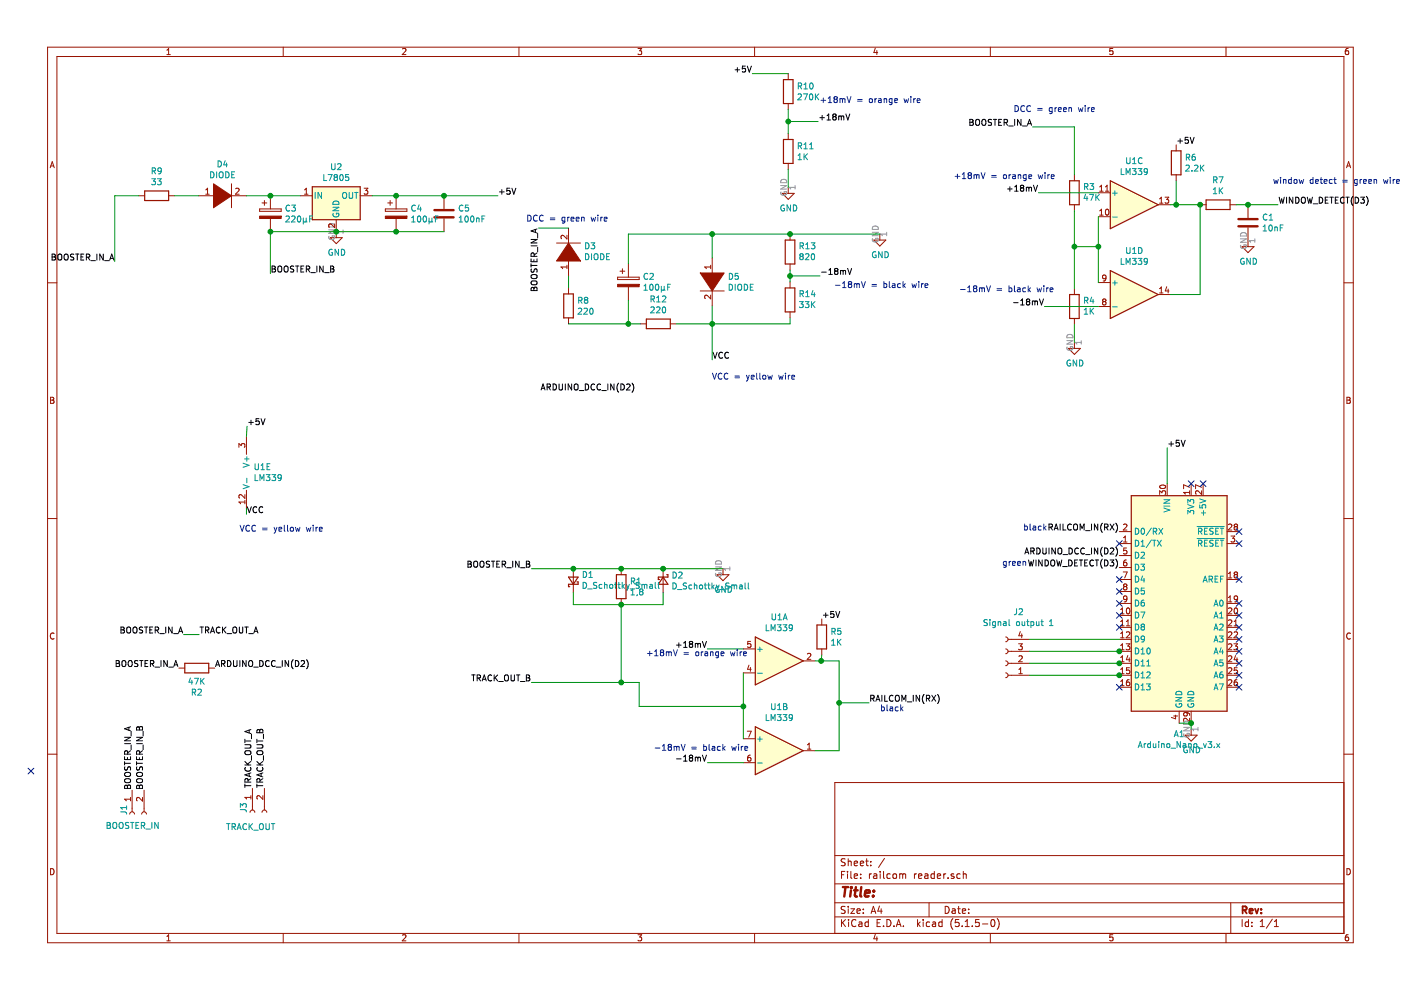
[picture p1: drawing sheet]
<svg xmlns="http://www.w3.org/2000/svg" width="297mm" height="210mm" viewBox="0 0 297 210" stroke-linecap="round" stroke-linejoin="round" font-family="sans-serif">
<path d="M.1 0h297v209.9h-297z" fill-rule="evenodd" fill="#fff" stroke="#fff" stroke-width=".21"/>
<g fill="none" stroke="#981200" stroke-width=".21">
<path d="M10.1 10h276.8v189.9h-276.8zM12.1 12h272.8v185.9h-272.8zM35.4 11.6h.7M35.4 10.6l.4-.3v1.3M60 10v2M85.3 10.4l.5-.1 .3 .3-.8 1h.8M110 10v2M135.3 10.3h.8l-.5 .5 .4 .1v.5l-.2 .2-.5-.2M160 10v2M167.1 15.6v1.3M185.6 10.2l-.3 .9h.8M185.9 10.7v.9"/>
<path d="M210 10v2M235.9 10.3h-.6v.6l.6-.1v.6l-.1 .2-.5-.2M259.9 10v2M285.9 10.3h-.4l-.2 .3-.1 .7 .3 .3 .4-.2v-.6h-.4l-.3 .2M10.6 35.6l.5-1.3 .4 1.3M10.7 35.2h.7M49.1 39v5M77.2 39.9h.8l-.4 .5 .3 .1 .1 .4-.3 .3-.5-.2M167.1 22v1.2M167.1 28.3v1.3M167.1 34.7v1.2M167.1 39.7v1.3"/>
<path d="M227.8 37.1v1.2M233.2 39.6l.3-.3v1.2M234.4 39.6l.3-.3v1.2M249.4 30.7v1.3M249.4 37.1v1.2M285.5 35.6l.4-1.3 .5 1.3M285.6 35.2h.6M10.1 60h2M29.4 41.5h1.3M35.8 41.5h1.2M42.1 41.5h3.8M43.6 41.2h.8"/>
<path d="M43.6 40.3l.4-.4v1.3M48.4 41.5h3.9M50 40l.4-.1 .3 .4-.8 .9h.8M55 44.3h4.6v.5h-4.6zM55.6 43h1M56.1 42.5v1M57.3 41.5v2.8M57.3 46.3v2.8M63.7 41.5h2.5M64.6 41.2h.7M64.6 40.3l.3-.4v1.3M70 50.4h2.6l-1.3 1.3z"/>
<path d="M71 47.5v.8l-1-.8-.3 .2 .1 .5M71.3 46.6v3.8M76.4 41.5h2.5M81.7 44.3h4.6v.5h-4.6zM82.2 43h1M82.7 42.5v1M84 41.5v2.8M84 46.3v2.8M94.1 41.5v2.8M94.1 46.3v2.8M118 51.5h5.1M120.2 56.6h-1.3l.4 .4"/>
<path d="M120.2 49.9v.8l-.9-.8-.4 .2 .2 .5M120.2 56.2v.8M120.5 48.4v3.8M120.5 54.7v3.8M130.9 58.8h4.6v.5h-4.6zM131.5 57.5h1M132 57v1M133.2 56v2.8M150.7 56.2v.8M150.7 56.6h-1.3l.4 .4M151 54.7v3.8M165.9 41h2.5l-1.3 1.3z"/>
<path d="M167.5 49.6v1.3M167.5 56v1.2M167.5 59.8v1.3M185.3 50.9h2.5l-1.3 1.3zM186.5 49.6v1.3M227.8 43.4v1.3M232.9 45.9h2.5M232.9 40.9h2.5M232.9 59.9h2.5M233.2 45.6h.7M233.2 44.7l.3-.4v1.3M233.2 40.5h.7"/>
<path d="M234.4 40.5h.7M234.5 44.5l.2-.2a.67 .67 0 0 1 .4 .7 .67 .67 0 0 1-.4 .6l-.3-.5zM234.5 58.9l-.3 .2-.3-.1-.1-.1v-.5l.4-.1 .3 .3-.2 .9-.4 .1M245.6 43.4h2.5M245.8 43.1h.8M245.8 42.2l.4-.4v1.3M247 41.8h.8l-.4 .5 .3 .1 .1 .5-.3 .2-.5-.1M254.4 43.4h1.3M260.8 43.4h1.3M263.3 52.3h2.6l-1.3 1.3zM264.6 43.4v2.8M264.6 48.2v4.1"/>
<path d="M284.9 60h2M120.5 61.1v1.2M120.5 67.4v1.3M133.2 60.8v2.8M135.8 68.7h1.2M142.1 68.7h1.3M148.5 61.7h5M150.7 62.6v.8l-.9-.8-.4 .2 .1 .5M151 61.1v3.8M167.5 66.1v1.3M226.5 73.9h2.6l-1.3 1.2zM227.8 61.2v1.2"/>
<path d="M227.8 67.5v1.3M227.8 72.6v1.3M232.9 65h2.5M234 63.9l-.2-.2 .2-.3h.2l.3 .2-.3 .3M234 63.9l-.2 .3v.2l.2 .3 .4-.1 .1-.2v-.2l-.3-.3M234 63.9h.2M245.6 62.4h2.5M245.8 61.2l.4-.4v1.3M245.8 62.1h.8M247.4 60.8l-.3 .9h.7M247.7 61.3v.8M10.7 84.2h.5l.2 .3-.2 .3 .3 .3-.3 .4h-.5z"/>
<path d="M10.7 84.8h.5M50.7 94.8v-.7l.4 .4 .2-.4h.4l.2 .2-.1 .5M52.3 92.5v3.8M285.6 84.2h.4l.3 .3-.3 .3 .3 .3-.2 .4h-.5zM285.6 84.8h.4M10.1 109.9h2M51.9 104.9v.8l-.9-.8-.3 .2 .1 .5M51.9 106.1v.7M51.9 106.4h-1.2l.3 .4M52.3 104v3.8M237.3 115.3h2.6M237.3 112.7h2.6"/>
<path d="M237.3 117.8h2.6M238.2 114.9h.7M238.2 114l.4-.3v1.2M238.2 111.2l.5-.1 .2 .4-.7 .9h.7M238.8 118.7h-.2a.79 .79 0 0 0-.1 1.3l.3-.1 .1-.4-.2-.3h-.2l-.3 .3M238.9 116.2h-.6l-.1 .6 .5-.1 .2 .2v.3l-.2 .3-.5-.2M245.9 104.8v-.7l.5 .4 .1-.4h.5l.1 .2-.1 .5M246 103a.61 .61 0 0 1 .7-.2 .61 .61 0 0 1 .4 .6 .76 .76 0 0 1-1.2-.3zM247.5 102.6v2.5M252.2 104.1v.7M252.2 104.4h-1.3l.4 .4M252.2 103.3l-1.3-.5v.8"/>
<path d="M252.5 102.6v2.5M254.8 104.1v.7l-1-.7-.3 .2 .1 .5M254.8 103.3l-1.3-.5v.8M255.1 102.6v2.5M260.2 115.3h2.5M260.2 112.7h2.5M260.4 111.2l.5-.1 .3 .4-.8 .9h.8M261 113.7h.8l-.4 .4 .3 .2 .1 .4-.3 .2-.5-.1M261.9 111.7l-.2-.3 .2-.3h.2l.3 .3-.3 .3M261.9 111.7l-.2 .2v.4l.2 .1 .4-.1 .1-.1v-.3l-.3-.2M261.9 111.7h.2M284.9 109.9h2"/>
<path d="M11.5 134.3a.58 .58 0 0 0-.8 .5 .58 .58 0 0 0 .8 .6M121.6 120.6v5.1M131.7 120.6v1.3M131.7 126.9v1.3M140.6 120.6v5.1M152 121.9h2.6l-1.3 1.2zM153.3 120.6v1.3M157.6 137.6h2.5M159.2 136h-.6l-.1 .6 .5-.1 .2 .2v.3l-.2 .3-.5-.2M171.2 138.7l.5-.2 .2 .4-.8 .9h.8M174.2 131.2v1.3M174.2 137.6v1.3"/>
<path d="M213.2 135.1a.51 .51 0 0 1 .5 .5 .51 .51 0 0 1-.5 .5M213.2 137.6a.51 .51 0 0 1 .5 .5 .51 .51 0 0 1-.5 .5M213.7 135.6h4.6M213.7 138.1h4.6M216 136.5h.8l-.5 .5 .4 .1 .1 .4-.3 .3-.5-.2M216 139.2l.5-.2 .3 .4-.8 .9h.8M216.3 133.9l-.3 .9h.8M216.6 134.4v.8M237.3 135.6h2.6M237.3 130.5h2.6M237.3 133h2.6M237.3 138.1h2.6"/>
<path d="M237.3 122.9h2.6M237.3 127.9h2.6M237.3 120.3h2.6M237.3 125.4h2.6M237.6 134.3l.4-.3v1.2M237.6 130.2h.7M237.6 129.2l.4-.3v1.3M237.6 131.8l.4-.4v1.3M237.6 136.9l.4-.4v1.3M237.6 139.4l.4-.4v1.3M237.6 132.7h.7M237.6 135.2h.7"/>
<path d="M237.6 137.8h.7M238.2 121.3h.8l-.5 1.2M238.2 124.1h.1M238.2 124.1l.3 .3M238.2 124.1l.3-.3h.2l.2 .3M238.5 124.4l-.3 .2v.2l.3 .3 .3-.1 .1-.2v-.2l-.2-.2M238.5 124.4h.2M238.8 136.5h.7l-.4 .5 .4 .1v.4l-.2 .3-.5-.2M238.8 134.1l.5-.1 .2 .3-.7 .9h.7M238.8 132.7h.7M238.8 131.8l.4-.4v1.3M238.9 129l.2-.1a.67 .67 0 0 1 .5 .6 .67 .67 0 0 1-.5 .7l-.3-.5z"/>
<path d="M238.9 126.9l-.2 .2h-.4l-.1-.2 .1-.4 .4-.2 .2 .3-.1 .9-.5 .1M238.9 124.1h.1M238.9 124.1l-.2 .3M239.1 139l-.3 .9h.8M239.4 139.5v.8M260.2 135.6h2.5M260.2 130.5h2.5M260.2 133h2.5M260.2 138.1h2.5M260.2 122.9h2.5M260.2 127.9h2.5M260.4 139.2l.5-.2 .3 .4-.8 .9h.8"/>
<path d="M260.4 126.7l.4-.4v1.3M260.4 136.6l.5-.1 .3 .4-.8 .9h.8M260.4 129l.5-.1 .3 .3-.8 1h.8M260.4 131.5l.5-.1 .3 .4-.8 .9h.8M260.4 134.1l.5-.1 .3 .3-.8 .9h.8M260.4 121.6l.4-.3v1.2M260.4 122.5h.8M260.4 127.6h.8M261.6 136.5h.8l-.4 .5 .3 .1 .1 .4-.3 .3-.5-.2M261.7 132.7h.7M261.7 134.1l.4-.1 .3 .3-.8 .9h.8M261.7 131.8l.3-.4v1.3"/>
<path d="M261.8 129l.2-.1a.67 .67 0 0 1 .4 .6 .67 .67 0 0 1-.4 .7l-.3-.5zM261.9 121.8l-.2 .3v.3l.2 .1h.4l.1-.2v-.2l-.3-.3M261.9 121.8l-.2-.2 .2-.3h.2l.3 .2-.3 .3M261.9 121.8h.2M262 139l-.3 .9h.7M262.3 139.5v.8M262.4 126.9l-.3 .2h-.3l-.1-.6 .4-.2 .3 .3-.1 .7-.2 .3h-.3M286.3 134.3a.58 .58 0 0 0-.8 .5 .58 .58 0 0 0 .8 .6M10.1 159.9h2M37.9 141.7h1.3M44.3 141.7h1.2M157.6 156.6h2.5"/>
<path d="M157.6 142.7h2.5M158.4 155h.9l-.6 1.3M158.8 141l-.3 .9h.8M159.1 141.5v.8M170.3 159.2h2.5M170.3 140.1h2.5M171.2 158.8h.7M171.2 157.9l.4-.3v1.2M213.2 140.1a.51 .51 0 0 1 .5 .5 .51 .51 0 0 1-.5 .5M213.2 142.7a.51 .51 0 0 1 .5 .5 .51 .51 0 0 1-.5 .5M213.7 140.6h4.6M213.7 143.2h4.6"/>
<path d="M216 142.8h.8M216 141.9l.4-.3v1.2M237.3 140.6h2.6M237.3 143.2h2.6M237.3 145.7h2.6M237.6 141.9l.4-.3v1.2M237.6 144.5l.4-.4v1.3M237.6 140.3h.7M237.6 142.8h.7M237.6 145.4h.7M239.4 144.1l-.4 .1-.2 .5 .1 .6h.5l.1-.1-.1-.5-.3-.1-.3 .3M239.5 141.6h-.6l-.1 .6 .5-.1 .2 .2v.3l-.2 .2-.5-.1"/>
<path d="M248.8 151.8h.9M249.2 151.6v.8l-.8-.3M250 150.8v2.5M251.3 155.9h2.5l-1.3 1.2zM251.5 151.1l.2 .2v.4l-.6 .1-.2-.5 .3-.2h.7l.3 .2v.4M252.2 152.3v.8l-.9-.8-.4 .2 .2 .5M252.5 150.8v2.5M252.5 154.6v1.3M260.2 140.6h2.5M260.2 143.2h2.5M260.2 145.7h2.5M260.4 141.7l.5-.1 .3 .3-.8 .9h.8"/>
<path d="M260.4 144.2l.5-.1 .3 .4-.8 .9h.8M261.7 142.1h.6l.1 .5-.3 .2-.4-.1M261.7 142.1v.1M262.3 144.1l-.5 .1-.1 .5v.6h.6l.1-.1-.1-.5-.4-.1-.2 .3M262.3 141.6h-.6v.6M284.9 159.9h2M27.5 172.6a.51 .51 0 0 1 .5-.5 .51 .51 0 0 1 .5 .5M27.7 169.1v.7M27.7 169.4h-1.3l.4 .4M28 167.5v4.6M30 172.6a.51 .51 0 0 1 .5-.5 .51 .51 0 0 1 .6 .5M30.2 169.1v.8l-.9-.8-.4 .2 .2 .5"/>
<path d="M30.5 167.5v4.6M53 172.2a.51 .51 0 0 1 .5-.5 .51 .51 0 0 1 .5 .5M53.2 168.7v.7M53.2 169.1h-1.3l.4 .3M53.5 167.2v4.5M55.6 172.2a.51 .51 0 0 1 .5-.5 .51 .51 0 0 1 .5 .5M55.7 168.7v.8l-.9-.8-.3 .2 .1 .5M56.1 167.2v4.5M157.6 161.7h2.5M159.1 160.1h-.2a.79 .79 0 0 0-.2 1.3l.4-.1 .1-.5-.2-.2h-.3l-.2 .2M284.9 165.9h-107.9v32M10.7 184.2a.65 .65 0 0 1 .8 .6 .65 .65 0 0 1-.8 .7z"/>
<path d="M35.4 198.5l.4-.3v1.3M35.4 199.5h.7M60 197.9v2M85.3 198.3l.5-.1 .3 .3-.8 1h.8M110 197.9v2M135.3 198.2h.8l-.5 .5 .4 .1v.6l-.2 .1-.5-.1M160 197.9v2M177 194.4h107.9M177 191.4h107.9M177 187.4h107.9M177 181.4h107.9M178.4 185.5h.5"/>
<path d="M178.4 195v1.5M178.6 195.6l.7 .9M179.1 184.8h-.7v1.5M179.2 192.2h-.6l-.3 .2 .2 .4 .6 .3v.4l-.2 .2-.6-.1M179.2 182.1h-.6l-.3 .2 .2 .4 .6 .3v.4l-.2 .2-.6-.1M179.3 195l-.9 .8M179.7 184.8v.1M179.7 185.3v1M179.8 182.1v1.5M179.8 192.2v.1M179.8 192.7v1M179.8 182.7l.2-.1h.4l.1 1"/>
<path d="M179.9 195v.1M179.9 195.5v1M180.4 192.7h.8l-.8 1h.8M180.4 184.8v1.3l.2 .2M181.1 185.8l.7-.2v-.3h-.5l-.2 .2 .1 .7h.6M181.1 183.1l.7-.2v-.3h-.5l-.2 .2 .1 .7h.6M181.5 195.1a.59 .59 0 0 0-.8 0 .59 .59 0 0 0-.1 .7 .56 .56 0 0 0 .2 .6 .56 .56 0 0 0 .7-.1M181.7 193.2l.7-.2-.1-.2-.4-.1-.2 .2 .1 .7h.5M182.1 195.5h.6l.1 1M182.4 183.1l.7-.2-.1-.3h-.4l-.2 .2 .1 .7h.5M182.5 186.1v.2M182.5 185.3v.2"/>
<path d="M182.8 195.8l-.5 .1-.3 .2 .3 .4 .5-.1M183 193.5v.2M183 192.8v.1M183.5 182.6h.6M183.7 182.1v1.3l.4 .2M184.1 195.5h-.4l-.3 .2 .1 .6 .2 .2 .4-.1M184.1 195v1.5M184.3 185.3v1M184.6 183.4v.2M184.6 182.6v.2M184.7 193.7l.5-1.5 .5 1.5M184.8 185.3l-.5 .2"/>
<path d="M184.8 193.2h.8M185.2 185.3h.6l.1 1M185.6 198.1l-.3 .9h.8M185.9 198.6v.9M185.9 185.6l-.5 .1-.2 .2 .2 .4 .5-.1M186 195.7h.5M186.5 192.1l-.4 1.1h1M186.6 184.8v.1M186.6 185.3v1M186.7 195h-.7v1.5h.7M186.8 192.7v1M187.3 196.3v.2"/>
<path d="M187.3 184.8v1.3l.2 .2M187.5 182l-1.2 1.9M188 195a.76 .76 0 0 1 .9 .7 .76 .76 0 0 1-.9 .8zM188.8 185.3h-.5l-.3 .2 .2 .7h.6M189.4 185.4l.2-.1 .4 .1v.7l-.2 .2-.4-.2zM189.5 196.3v.2M190 196.5l.5-1.5 .5 1.5M190.2 196h.7M190.8 185.4l.4-.1 .2 .2M190.8 185.3v1M191.4 185.5l.2-.2h.3l.1 1M191.4 185.5v.8"/>
<path d="M191.5 196.3v.2M193.9 185.3v1M194.3 185.3l-.4 .2M194.5 195v1.5M194.7 195.9l.4 .6M194.7 185.8l.8-.2-.1-.3h-.5l-.2 .2 .1 .7h.6M195.1 195.5l-.6 .5M195.7 195v.1M195.7 195.5v1M196.1 185.3h.6v1M196.7 185.6l-.5 .1-.2 .2 .2 .4 .5-.1M197 191.4v3"/>
<path d="M197.1 195.5h-.4l-.3 .2v.6l.3 .2 .4-.1M197.7 195.5h.6l.1 1M198.1 185.3h-.4l-.3 .2 .1 .6 .2 .2 .4-.1M198.1 184.8v1.5M198.4 195.8l-.7 .3 .2 .4 .5-.1M198.7 185.8l.7-.2v-.3h-.4l-.3 .2 .1 .7h.6M199.7 195.5h-.4l-.3 .2 .1 .6 .2 .2 .4-.1M199.7 195v1.5M200.1 185.3v1M200.4 192.2a.75 .75 0 0 1 .8 .7 .75 .75 0 0 1-.8 .8zM200.5 185.3l-.4 .2M201 186.1v.2"/>
<path d="M201.9 192.8h.6v.9M202 194.8a1.71 1.71 0 0 0 0 2.2M202.2 185.3h-.3l-.3 .2 .1 .2 .5 .1v.4h-.6M202.5 193l-.5 .1-.2 .2 .2 .4 .5-.1M203 192.7h.6M203.2 192.2v1.3l.4 .2M203.3 195h-.7l-.1 .7 .7-.1 .2 .2-.1 .5-.2 .2-.6-.2M203.6 185.3h-.5l-.2 .2v.6l.2 .2 .5-.1M204 196.3v.2M204 193.2l.7-.2v-.2l-.5-.1-.2 .2 .1 .7h.6M204.2 185.4l.2-.1h.4l.1 1M204.2 184.8v1.5"/>
<path d="M204.6 196.5h.9M204.6 195.4l.5-.4v1.5M205.4 193.5v.2M205.4 192.8v.1M206.1 196.3v.2M207.6 195h-.7l-.1 .7 .7-.1 .1 .7-.2 .2-.6-.2M208.3 195.9h1.1M210 197.9v2M210.3 195h.1a.8 .8 0 0 1 .6 .7 .8 .8 0 0 1-.6 .8 1 1 0 0 1-.1-1.5zM211.4 194.8a1.71 1.71 0 0 1 0 2.2M235.9 198.2h-.6v.6l.6-.1v.7l-.1 .1-.5-.1M259.9 197.9v2"/>
<path d="M260.9 191.4v6.5M263.4 195v1.5M264.7 195.5h-.4l-.3 .2 .1 .7h.6M264.7 195v1.5M265.4 196.3v.2M265.4 195.5v.2M267.2 196.5h.9M267.2 195.4l.4-.4v1.5M269.8 194.9l-1.3 1.9M270.2 196.5h.9M270.2 195.4l.4-.4v1.5M285.6 184.2a.65 .65 0 0 1 .7 .6 .65 .65 0 0 1-.7 .7z"/>
<path d="M285.9 198.2h-.4l-.2 .3-.1 .7 .3 .3 .4-.1v-.7h-.4l-.3 .2"/>
</g>
<path d="M263.5 193l.7-.1 .1-.2-.1-.4-.2-.1h-.5v1.5M263.8 193l.5 .7M264.9 193.2l.7-.2-.1-.2-.4-.1-.2 .2 .1 .7h.5M266.1 192.7l.4 1 .3-1M267.4 193.5v.2M267.4 192.8v.1" fill="none" stroke="#981200" stroke-width=".38"/>
<g fill="none" stroke="#981200" stroke-width=".51">
<path d="M92.1 46.1h4.1M92.1 44.6h4.1M262.6 48h4M262.6 46.5h4M178.7 188.1h1.1M179.3 188.1l-.3 2M180.4 188.8l-.2 1.3M180.5 188.1v.2M180.5 188.1l.1 .1-.1 .1M181.1 188.8h.7M181.5 188.1l-.3 1.7 .1 .2 .4 .1M182.6 188.1l-.2 1.7 .2 .3"/>
<path d="M183.4 189.4l1-.2-.1-.4h-.5l-.4 .2v1h.8M185.1 189.9v.2M185.3 188.8l.1 .1-.2 .1M185.3 188.8l-.1 .2"/>
</g>
<g fill="none" stroke="#969696" stroke-width=".21">
<path d="M165.5 39.3h1.3l-1.3 .8h1.3M165.7 38.2a.66 .66 0 0 1 .8-.1 .66 .66 0 0 1 .3 .6h-1.3zM167.1 39.7h.1M168.6 39.3v.8M168.6 39.7h-1.3l.4 .4M69.7 48.7h1.3l-1.3 .8h1.3M69.8 50.1a.59 .59 0 0 0 .5 .7 .59 .59 0 0 0 .6-.7l-.5-.1v.3M69.8 47.6a.68 .68 0 0 1 .7-.1 .68 .68 0 0 1 .5 .6h-1.3zM71.3 49.1h.1M72.7 48.7v.8M72.7 49.1h-1.2l.3 .4M165.6 40.7a.59 .59 0 0 0 .6 .7 .59 .59 0 0 0 .5-.7l-.4-.1v.3"/>
<path d="M184.9 49.2h1.3l-1.3 .8h1.3M185 50.6a.59 .59 0 0 0 .6 .7 .59 .59 0 0 0 .6-.7l-.5-.1v.3M185 48.2a.68 .68 0 0 1 .8-.2 .68 .68 0 0 1 .4 .6h-1.3zM186.5 49.6h.1M188 49.2v.8M188 49.6h-1.3l.4 .4M263 50.6h1.3l-1.3 .8h1.3M263.1 52a.59 .59 0 0 0 .6 .7 .59 .59 0 0 0 .5-.7l-.5-.1v.3M263.1 49.6a.68 .68 0 0 1 .8-.2 .68 .68 0 0 1 .4 .6h-1.3zM264.6 51h.1M266.1 50.6v.8M266.1 51h-1.3l.3 .4"/>
<path d="M226.2 72.2h1.3l-1.3 .8h1.3M226.3 73.6a.59 .59 0 0 0 .5 .7 .59 .59 0 0 0 .6-.7l-.5-.1v.2M226.3 71.1a.68 .68 0 0 1 .7-.2 .68 .68 0 0 1 .5 .7h-1.3zM227.8 72.6h.1M229.2 72.2v.8M229.2 72.6h-1.2l.3 .4M151.8 119.1a.68 .68 0 0 1 .7-.2 .68 .68 0 0 1 .5 .7h-1.3zM151.7 120.2h1.3l-1.3 .7h1.3M151.8 121.5a.59 .59 0 0 0 .5 .8 .59 .59 0 0 0 .6-.8h-.5v.2M153.3 120.6h.1M154.7 120.2v.7M154.7 120.6h-1.2l.3 .3"/>
<path d="M250.9 154.2h1.3l-1.3 .8h1.3M251 155.6a.59 .59 0 0 0 .6 .7 .59 .59 0 0 0 .6-.7l-.5-.1v.2M251 153.1a.68 .68 0 0 1 .8-.2 .68 .68 0 0 1 .4 .7h-1.3zM252.5 154.6h.1M254 154.2v.8M254 154.6h-1.3l.4 .4"/>
</g>
<g fill="none" stroke="#009596" stroke-width=".21">
<path d="M169.3 18.3l.6-.1v-.5l-.6-.1v1.3M169.6 18.3l.4 .6M170.3 19.9h.9l-.5 1.3M170.4 17.9l.4-.3v1.3M170.4 18.9h.8M171.8 17.7l.2-.1a.67 .67 0 0 1 .4 .6 .67 .67 0 0 1-.4 .7l-.3-.5zM172.9 19.9v1.3M173.6 19.9l-.7 .7M32.2 37.9h.8l-.5 .5 .4 .1v.5l-.2 .2-.5-.2M32.3 36.3l.6-.2v-.4l-.6-.1v1.3M32.6 36.3l.4 .6M33.4 37.9h.8l-.5 .5 .4 .1 .1 .4-.3 .3-.5-.2"/>
<path d="M34.2 36.1l-.3 .3-.3-.1-.1-.2v-.4l.4-.1 .3 .2-.2 .9-.4 .2M44.7 36.4a.64 .64 0 0 1 .7 .7 .64 .64 0 0 1-.7 .6zM45.9 36.4v1.3M46.2 34.1a.64 .64 0 0 1 .8 .7 .64 .64 0 0 1-.8 .6zM46.5 36.6l.3-.2a.44 .44 0 0 1 .5 .5v.6l-.5 .2-.3-.4zM47.7 34.1l-.3 .9h.8M47.9 36.4a.64 .64 0 0 1 .7 .7 .64 .64 0 0 1-.7 .6zM48 34.5v.9M49.1 37h.5M49.7 36.4h-.6v1.3h.6M68.7 37v1.3h.6M69.6 37h.8l-.5 1.3"/>
<path d="M70.3 34.7v1l.3 .3 .3-.1 .1-.2v-1M71.1 37.6l-.3-.3 .3-.3 .4 .1v.3l-.2 .2M71.1 37.6l-.3 .2v.3l.3 .2h.2l.2-.2v-.4l-.2-.1M71.1 37.6h.2M71.6 34.8l.5-.1 .2 .4-.8 .9h.8M72.2 37.1l.1-.1a.67 .67 0 0 1 .5 .6 .67 .67 0 0 1-.5 .7l-.3-.5zM73.9 37h-.6l-.1 .6 .2-.1 .5 .1v.6l-.2 .1-.5-.1M169.2 33l.4-.4v1.3M169.2 20l.5-.1 .2 .4-.8 .9h.8M169.2 33.9h.7M169.3 30.9h.6v-.5l-.6-.1v1.3M169.6 30.9l.4 .7"/>
<path d="M170.4 30.6l.4-.3v1.3M170.4 31.6h.8M170.5 32.6v1.3M170.7 33.2l.5 .7M171.2 32.6l-.7 .7M171.7 30.6l.3-.3v1.3M171.7 31.6h.7M171.7 20l.2-.1a.69 .69 0 0 1 .4 .6 .69 .69 0 0 1-.4 .7l-.3-.5zM173.1 20.5l.5 .7M230 39.6l.6-.1v-.5l-.6-.1v1.3M230.3 39.6l.4 .6M231.1 38.9h.8l-.5 .5 .4 .1 .1 .5-.3 .2-.5-.1"/>
<path d="M237.7 35.7v1.3h.6M238.8 37v-1.3l.4 1 .4-1v1.3M238.9 33.4v1.1l.2 .2h.4l.1-.2v-1.1M240.1 35.7h.8l-.5 .5 .4 .2v.5l-.2 .1-.5-.1M240.1 34.7h.8M240.1 33.8l.4-.4v1.3M241.3 35.7h.8l-.4 .5 .3 .2 .1 .4-.3 .2-.5-.1M242.1 33.6a.56 .56 0 0 0-.8 .5 .56 .56 0 0 0 .8 .5M243.3 36.3l-.2 .2h-.4l-.1-.6 .5-.2 .2 .3-.1 .7-.1 .3h-.4M251.5 35.1l.4-.1 .3 .4-.8 .9h.8M251.5 33.4l.7-.1v-.5l-.7-.1v1.3M251.8 33.4l.4 .6"/>
<path d="M252.7 36.1v.2M253.3 35.1l.4-.1 .3 .4-.8 .9h.8M253.3 32.7h-.2a.79 .79 0 0 0-.1 1.3l.3-.1 .2-.5-.3-.2h-.2l-.3 .2M254.5 35v1.3M254.7 35.6l.6 .7M255.3 35l-.8 .7M257.3 38.2l.7-.1v-.5l-.7-.1v1.3M257.6 38.2l.4 .6M258.5 37.5h.8l-.5 1.3M258.5 39.8v1.3M259.2 39.8l-.7 .7M60.6 45.9l.5-.1 .3 .4-.8 .9h.8"/>
<path d="M61.4 43.6a.56 .56 0 0 0-.8 .5 .56 .56 0 0 0 .8 .5M61.8 43.5h.8l-.4 .5 .4 .1v.4l-.2 .3-.6-.2M61.8 45.9l.5-.1 .3 .4-.8 .9h.8M63.2 45.9l.1-.1a.67 .67 0 0 1 .5 .6 .67 .67 0 0 1-.5 .7l-.3-.5zM64.3 46.9l.2 .2 .4-.2M64.3 46.2v1.3M64.9 46.9l.2 .2M64.9 46.2v.7M65.7 46.4h.4M66.2 45.8h-.5v1.3M66.8 40.8v1.3M68.2 40.8v1.3l-.8-1.3v1.3"/>
<path d="M70.4 52.9a.59 .59 0 0 0-.7 .6 .59 .59 0 0 0 .7 .6l.1-.5h-.2M70.6 43.9h1.2l-1.2 .8h1.2M70.7 45.3a.57 .57 0 0 0 .5 .7 .57 .57 0 0 0 .5-.8h-.4v.3M70.8 42.7a.67 .67 0 0 1 .7 0 .67 .67 0 0 1 .3 .6h-1.2zM71.8 52.9v1.2l-.8-1.2v1.2M72.4 52.9a.64 .64 0 0 1 .7 .6 .64 .64 0 0 1-.7 .6zM72.7 41l.2-.2 .4 .1a.78 .78 0 0 1-.1 1.2l-.5-.2zM74 40.8v1l.3 .3 .3-.1 .2-.2v-1M75.2 40.8h.7M75.5 40.8v1.3M87.3 47.1h.7M87.3 46.2l.3-.4v1.3"/>
<path d="M88.1 43.6a.56 .56 0 0 0-.8 .5 .56 .56 0 0 0 .8 .5M88.6 45.9l.2-.1a.69 .69 0 0 1 .4 .6 .69 .69 0 0 1-.4 .7l-.3-.5zM88.9 43.4l-.3 .9h.7M89.2 43.9v.9M89.8 45.9l.2-.1a.67 .67 0 0 1 .4 .6 .67 .67 0 0 1-.4 .7l-.3-.5zM91 46.9l.1 .2 .5-.2M91 46.2v1.3M91.6 46.9l.2 .2M91.6 46.2v.7M92.3 46.4h.4M92.9 45.8h-.6v1.3M97.4 47.1h.7"/>
<path d="M97.4 46.2l.3-.4v1.3M98.1 43.6a.56 .56 0 0 0-.7 .5 .56 .56 0 0 0 .7 .5M98.7 45.9l.2-.1a.67 .67 0 0 1 .4 .6 .67 .67 0 0 1-.4 .7 .83 .83 0 0 1-.2-1.2zM99.3 43.5h-.6l-.1 .6 .5-.1 .3 .2v.3l-.3 .3-.5-.2M99.9 45.9l.2-.1a.69 .69 0 0 1 .4 .6 .69 .69 0 0 1-.4 .7l-.3-.5zM101 46.2v.9M101 46.4l.5-.1 .1 .8M102.2 46.4h.4M102.8 45.8h-.6v1.3M124.1 53.8a.64 .64 0 0 1 .8 .6 .64 .64 0 0 1-.8 .7zM124.2 51.5a.64 .64 0 0 1 .7 .6 .64 .64 0 0 1-.7 .7zM125.3 51.5h.8l-.4 .5 .3 .1 .1 .4-.3 .3-.5-.2"/>
<path d="M125.4 53.8v1.3M126.1 53.9l.2-.1a.44 .44 0 0 1 .5 .4l-.1 .7-.2 .2-.4-.1-.2-.4zM127.3 53.8a.64 .64 0 0 1 .8 .6 .64 .64 0 0 1-.8 .7zM128.6 54.4h.4M129.2 53.8h-.6v1.3h.6M137.3 58.1a.56 .56 0 0 0-.8 .5 .56 .56 0 0 0 .8 .5M137.8 58.1l.5-.1 .2 .3-.7 .9h.7M154.6 58a.64 .64 0 0 1 .7 .6 .64 .64 0 0 1-.7 .6zM156.5 58h-.6l-.1 .6 .5-.2 .3 .3v.3l-.3 .2-.5-.1M166.3 43.5a.59 .59 0 0 0-.8 .6 .59 .59 0 0 0 .8 .6v-.5h-.2M167.6 43.5v1.2l-.7-1.2v1.2M168.2 43.5a.64 .64 0 0 1 .7 .6 .64 .64 0 0 1-.7 .6z"/>
<path d="M169.6 52.1h.6l.1-.5-.7-.1v1.3M169.8 54.4l-.2-.3 .2-.3 .4 .1v.3l-.1 .2M169.8 54.4l-.2 .2v.2l.2 .3h.3l.2-.3-.1-.3-.1-.1M169.8 54.4h.3M169.9 52.1l.4 .7M170.8 53.9l.5-.1 .2 .3-.8 1h.8M170.8 51.8l.4-.3v1.3M170.8 52.8h.8M172 51.5h.8l-.4 .5 .3 .1 .1 .4-.3 .3-.5-.2M172.1 53.9l.2-.1a.69 .69 0 0 1 .4 .6 .69 .69 0 0 1-.4 .7l-.3-.5zM185.7 53.4a.59 .59 0 0 0-.7 .6 .59 .59 0 0 0 .7 .6l.1-.5h-.3M187 53.4v1.2l-.7-1.2v1.2"/>
<path d="M187.6 53.4a.64 .64 0 0 1 .7 .6 .64 .64 0 0 1-.7 .6zM230.2 41.2l-.3 .9h.7M230.5 41.7v.8M231 41.2h.9l-.6 1.3M232.3 41.2v1.3M232.5 41.8l.6 .7M233.1 41.2l-.8 .8M235.9 46h1M235.9 40.9h1M235.9 60h1M236.4 40.5v.9M236.4 59.5v1"/>
<path d="M237.7 54.8v1.3h.6M238.8 56.1v-1.3l.4 .9 .4-.9v1.3M238.9 52.5v1l.2 .2h.4l.1-.2v-1M240.1 54.8h.8l-.5 .5 .4 .1v.5l-.2 .2-.5-.2M240.1 52.8l.4-.3v1.2M240.1 53.7h.8M241.3 54.8h.8l-.4 .5 .3 .1 .1 .4-.3 .3-.5-.2M241.4 52.5a.64 .64 0 0 1 .7 .6 .64 .64 0 0 1-.7 .6zM243.3 55.3l-.2 .3-.4-.1-.1-.6 .5-.1 .2 .2-.1 .7-.1 .3-.4 .1M257.2 40.2l.4-.4v1.3M257.2 41.1h.8M258.7 40.4l.5 .7"/>
<path d="M263.7 54.8a.59 .59 0 0 0-.7 .6 .59 .59 0 0 0 .7 .6l.1-.5h-.2M265.1 54.8v1.2l-.8-1.2v1.2M265.7 54.8a.64 .64 0 0 1 .7 .6 .64 .64 0 0 1-.7 .6zM267.8 49h.7M267.8 48.1l.4-.4v1.3M268.6 45.5a.56 .56 0 0 0-.8 .5 .56 .56 0 0 0 .8 .5M269.1 46.7h.7M269.1 45.7l.4-.3v1.3M269.1 47.8l.2-.1a.67 .67 0 0 1 .5 .6 .67 .67 0 0 1-.5 .7l-.3-.5zM270.3 48.1v.9M270.3 48.3l.5-.1v.8M271.4 48.3h.5"/>
<path d="M272 47.7h-.6v1.3M122.6 65.5l.5-.2 .2 .4-.8 .9h.8M122.7 63.7l.7-.1v-.4l-.7-.2v1.3M123 63.7l.4 .6M123.8 65.5l.5-.2 .3 .4-.8 .9h.8M124.1 63.6l-.2-.3 .2-.3h.3l.2 .3-.2 .3M124.1 63.6l-.2 .2v.3l.2 .2h.4l.1-.2v-.3l-.2-.2M124.1 63.6h.3M125.2 65.4l.1-.1a.69 .69 0 0 1 .5 .7 .69 .69 0 0 1-.5 .6 .83 .83 0 0 1-.1-1.2zM136.5 61.5h.8M136.5 60.6l.4-.3v1.2M137.9 60.4l.2-.1a.69 .69 0 0 1 .4 .6 .69 .69 0 0 1-.4 .6l-.3-.4z"/>
<path d="M138 65.2l.5-.1 .2 .3-.8 .9h.8M138 63.4h.6l.1-.5-.7-.1v1.2M138.3 63.4l.4 .6M139.1 60.3h.1a.67 .67 0 0 1 .5 .6 .67 .67 0 0 1-.5 .6 .83 .83 0 0 1-.1-1.2zM139.2 65.2l.5-.1 .2 .3-.8 .9h.8M139.2 63.1l.4-.3v1.2M139.2 64h.8M140.2 61.4l.2 .1 .4-.1M140.2 60.7v1.3M140.4 62.9l.5-.1 .3 .3-.8 .9h.8M140.5 65.2l.2-.1a.69 .69 0 0 1 .4 .6 .69 .69 0 0 1-.4 .6l-.3-.4zM140.8 61.4l.2 .1"/>
<path d="M140.8 60.7v.7M141.6 60.9h.4M142.1 60.3h-.5v1.2M154.6 60.3a.64 .64 0 0 1 .7 .6 .64 .64 0 0 1-.7 .6zM155.9 60.3v1.2M156.6 60.3h.1a.44 .44 0 0 1 .5 .4v.7l-.2 .1h-.4l-.2-.4zM157.8 60.3a.64 .64 0 0 1 .7 .6 .64 .64 0 0 1-.7 .6zM159.1 60.9h.4M159.7 60.3h-.6v1.2h.6M169.5 63.9h.8l-.4 .5 .3 .2v.5l-.2 .1-.5-.1M169.6 62.3l.6-.1 .1-.4-.7-.2v1.3M169.9 62.3l.4 .6"/>
<path d="M170.7 63.9h.8l-.4 .5 .3 .2 .1 .4-.2 .2-.6-.1M170.8 62l.4-.4v1.3M170.8 62.9h.8M172 63.9v1.3M172.2 64.5l.6 .7M172.4 61.6l-.4 .9h.8M172.7 62.1v.8M172.8 63.9l-.8 .8M226.9 76.4a.59 .59 0 0 0-.7 .6 .59 .59 0 0 0 .7 .6l.1-.5h-.2M228.3 76.3v1.3l-.8-1.3v1.3M228.9 76.3a.64 .64 0 0 1 .7 .7 .64 .64 0 0 1-.7 .6zM229.9 66.6h.7"/>
<path d="M229.9 65.7l.4-.4v1.3M230 63.7l.6-.1v-.4l-.6-.2v1.3M230.3 63.7l.4 .6M231.1 65.3v1.3M231.3 65.9l.6 .7M231.4 63l-.3 .9h.8M231.8 63.5v.8M231.9 65.3l-.8 .8M235.9 65.1h1M51.5 98.2l1.3 .4-1.3 .5M51.8 97.3h1M52.3 96.8v1"/>
<path d="M54.1 98.3v1.1l.2 .2 .4-.1 .1-.1v-1.1M55.3 99.6h.8M55.3 98.7l.4-.4v1.3M56.6 98.9h.4M57.2 98.3h-.6v1.3h.6M51.5 102.8l1.3 .4-1.3 .4M52.3 101.4v1M54.1 100.6v1.3h.6M55.1 101.9v-1.3l.4 .9 .5-.9v1.3M56.4 100.6h.8l-.4 .5 .4 .1v.6l-.2 .1-.6-.1M57.7 100.6h.7l-.4 .5 .4 .1v.5l-.2 .2-.5-.1M59.6 101.2l-.2 .2h-.4v-.6l.4-.2 .2 .3v.7l-.2 .2-.4 .1"/>
<path d="M240.7 112a.64 .64 0 0 1 .8 .6 .64 .64 0 0 1-.8 .7zM240.7 114.5a.64 .64 0 0 1 .8 .7 .64 .64 0 0 1-.8 .6zM240.7 117.1a.64 .64 0 0 1 .8 .6 .64 .64 0 0 1-.8 .6zM240.7 119.6a.64 .64 0 0 1 .8 .7 .64 .64 0 0 1-.8 .6zM241.9 119.6h.8l-.5 .5 .4 .1 .1 .5-.3 .2-.5-.1M241.9 114.9l.4-.4v1.3M241.9 115.8h.8M241.9 117.2l.5-.1 .3 .3-.8 .9h.8M242.1 112.1l.1-.1a.67 .67 0 0 1 .5 .6 .67 .67 0 0 1-.5 .7l-.3-.5zM244.1 114.5l-1.1 1.6M244.1 112l-1.1 1.6M244.3 114.5h.8"/>
<path d="M244.5 112.7l.7-.1v-.5l-.7-.1v1.3M244.7 114.5v1.3M244.8 112.7l.5 .6M245.4 114.5l.8 1.3M245.7 112l.8 1.3M246.2 114.5l-.8 1.3M246.5 112l-.8 1.3M246.8 107.7l1.2 .4-1.2 .5M246.8 107.3h1.2M246.8 106h1.2l-1.2 .7h1.2M251.8 106.7v-.8l.5 .4 .1-.3h.6l.1 .2-.1 .5M251.8 109v-.8l.5 .4 .1-.3h.7l-.1 .7"/>
<path d="M251.8 107l1.3 .4-1.3 .4M253.8 111.6h5.8M253.8 114.2h5.8M254.1 115.2l.6-.1 .2-.1-.1-.3-.7-.2v1.3M254.1 112.7l.6-.1 .2-.2-.1-.3-.7-.1v1.3M254.4 107.1v.6h.6l-.1-.2 .1-.4h.5l.1 .1-.1 .5M254.4 105.8l1.2 .4-1.2 .4M254.4 112.7l.5 .6M254.4 115.2l.5 .6M254.7 108.8h.9M255.2 108.3v.9M255.4 112.6h.4"/>
<path d="M255.4 115.1h.4M256 114.5h-.6v1.3h.6M256 112h-.6v1.3h.6M257.2 114.6l-.5-.1-.2 .2v.3l.6 .3 .1 .3-.2 .2h-.5M257.2 112.1l-.5-.1-.2 .1v.4l.6 .2 .1 .3-.2 .3-.5-.1M257.7 112.6h.5M257.7 115.1h.5M258.4 114.5h-.7v1.3h.7M258.4 112h-.7v1.3h.7M258.7 114.5h.7M258.7 112h.7M259.1 112v1.3"/>
<path d="M259.1 114.5v1.3M123.6 123.5a.64 .64 0 0 1 .8 .6 .64 .64 0 0 1-.8 .6zM123.7 121.2a.64 .64 0 0 1 .7 .6 .64 .64 0 0 1-.7 .6zM124.6 124.9h1M124.9 122.4h.7M124.9 121.5l.3-.3v1.2M126.5 123.6l-.5-.1-.1 .1v.4l.5 .2 .1 .3-.2 .2h-.5M127.6 124l-.3-.1-.3 .2 .1 .6h.5M128.2 124h.5v.7M128.2 123.5v1.2M129.4 124l.3-.1 .2 .2-.1 .6h-.3l-.3-.2zM130.3 123.9h.5"/>
<path d="M130.5 123.5v1.1l.3 .1M131 123.9h.5M131.2 123.5v1.1l.3 .1M131.9 123.5v1.2M132 124.3l.4 .4M132.4 123.9l-.5 .5M132.8 123.9l.3 .8M133.1 124.7l-.3 .5M133.4 123.9l-.3 .8M133.6 124.9h1M133.8 126.1h.7M133.8 125.2l.3-.3v1.2"/>
<path d="M133.9 123.2l.6-.1v-.4l-.6-.1v1.2M134.2 123.2l.4 .6M135.1 122.9l.3-.3v1.2M135.1 123.8h.7M135.1 126.1l-.1 .2M135.5 123.6l-.4-.1-.2 .1v.4l.6 .3v.2l-.2 .2h-.5M135.8 125.4l-.2-.2 .2-.3h.3l.2 .2-.2 .3M135.8 125.4l-.2 .3v.2l.2 .2h.4l.1-.2v-.2l-.2-.3M135.8 125.4h.3M136.1 124l.4-.1 .1 .2M136.1 123.9v.8M136.6 124.1l.2-.2 .3 .1 .1 .7"/>
<path d="M136.6 124.1v.6M137.8 124l.3-.1 .2 .2v.6h-.5v-.4l.5-.1M138.9 123.5v1.1l.2 .1M139.6 123.5v1.1l.2 .1M142.7 123.6a.64 .64 0 0 1 .7 .6 .64 .64 0 0 1-.7 .7zM142.7 121.3a.64 .64 0 0 1 .7 .6 .64 .64 0 0 1-.7 .7zM143.6 125h1M143.9 121.4l.5-.1 .2 .3-.8 1h.8M145.6 123.7l-.5-.1-.2 .1v.4l.6 .2 .1 .3-.3 .3-.4-.1M146.7 124.1l-.4-.1-.2 .3 .1 .5h.5M147.2 124.2l.5-.1 .1 .8M147.2 123.6v1.3"/>
<path d="M148.4 124.1l.3-.1 .3 .3-.2 .5-.3 .1-.2-.3zM149.3 124h.5M149.5 123.6v1.1l.3 .2M150.1 124h.4M150.2 123.6v1.1l.3 .2M151 123.6v1.3M151.1 124.4l.3 .5M151.4 124l-.4 .5M151.9 124l.3 .9M152.2 124.9l-.3 .4M152.4 124.4a.59 .59 0 0 0-.7 .6 .59 .59 0 0 0 .7 .5l.1-.5h-.3M152.5 124l-.3 .9"/>
<path d="M152.7 125h.9M153.8 124.3v1.3l-.8-1.3v1.3M154.4 124.3a.64 .64 0 0 1 .7 .6 .64 .64 0 0 1-.7 .7zM154.6 123.7l-.5-.1-.2 .1 .1 .5 .5 .2 .1 .2-.2 .3-.5-.1M155.1 124.2l.4-.2 .2 .2M155.1 124v.9M155.7 124.2l.2-.2 .3 .1v.8M155.7 124.2v.7M156.8 124.1h.5l.1 .8M157.4 124.3l-.6 .3v.2h.6M158 123.6v1.1l.2 .2M158.6 123.6v1.1l.2 .2"/>
<path d="M160.6 137.7h1M161.1 137.2v.9M162.5 132.5v1.2h.6M163.5 133.7v-1.2l.4 .9 .4-.9v1.2M163.7 130.2v1l.2 .2h.4l.1-.2v-1M164.8 132.5h.8l-.4 .4 .3 .2v.5l-.2 .1-.5-.1M165 131.4h.7M165 130.5l.3-.3v1.2M166 132.5h.8l-.4 .4 .3 .2 .1 .4-.2 .2-.6-.1M166.1 131.4l.4-1.2 .4 1.2M166.2 131.1h.6M168 133l-.2 .2h-.4v-.6l.4-.1 .2 .2v.7l-.2 .3h-.4"/>
<path d="M176.3 136.8h.7M176.3 135.9l.4-.4v1.3M176.4 133.9l.6-.1v-.4l-.6-.2v1.3M176.7 133.9l.4 .6M177.6 135.5v1.3M177.8 136.1l.5 .7M178.2 133.2h-.5l-.1 .6 .5-.1 .2 .3v.3l-.2 .2-.5-.1M178.3 135.5l-.7 .8M209.3 131.4h-.4l-.3 .2 .1 .3 .6 .3v.3l-.7 .1M209.9 131.4v.1M209.9 131.8v.8M211 131.9l-.3-.1-.3 .2 .2 .6h.4"/>
<path d="M211 131.8v1l-.2 .3-.3-.1M211.6 131.9h.5l.1 .7M211.6 131.8v.8M212.8 131.9h.5v.7M213.3 132.1l-.6 .2 .2 .3h.4M213.9 131.4v1.1l.2 .1M215.5 129.1v.9l-.1 .3h-.3M215.6 131.9l.1-.1 .4 .1-.1 .7-.4-.1zM216.1 129.2l.4-.1 .3 .3-.8 .9h.8M216.7 131.8l.1 .8 .5-.1M217.3 131.8v.8M217.7 131.8h.5"/>
<path d="M217.9 131.4v1.1l.3 .1M218.6 131.9l.4-.1 .2 .2-.1 .6h-.5M218.6 131.8v1.3M219.7 131.8l.1 .8 .5-.1M220.3 131.8v.8M220.7 131.8h.5M220.9 131.4v1.1l.3 .1M222.5 132.6h.8M222.5 131.7l.4-.3v1.2M240.7 124.7a.64 .64 0 0 1 .8 .6 .64 .64 0 0 1-.8 .7zM240.7 122.2a.64 .64 0 0 1 .8 .6 .64 .64 0 0 1-.8 .6zM240.7 127.2a.64 .64 0 0 1 .8 .7 .64 .64 0 0 1-.8 .6z"/>
<path d="M240.7 129.8a.64 .64 0 0 1 .8 .6 .64 .64 0 0 1-.8 .6zM240.7 132.3a.64 .64 0 0 1 .8 .6 .64 .64 0 0 1-.8 .7zM240.7 134.8a.64 .64 0 0 1 .8 .7 .64 .64 0 0 1-.8 .6zM240.7 137.4a.64 .64 0 0 1 .8 .6 .64 .64 0 0 1-.8 .7zM240.7 139.9a.64 .64 0 0 1 .8 .7 .64 .64 0 0 1-.8 .6zM241.9 129.8h.8l-.5 1.2M241.9 137.7l.4-.3v1.3M241.9 138.7h.8M242.2 132.9l-.3-.3 .3-.3h.2l.3 .3-.3 .3M242.2 132.9l-.3 .2 .1 .4 .2 .1 .3-.1 .2-.1v-.3l-.3-.2M242.2 132.9h.2M242.2 122.1l-.3 .9h.8"/>
<path d="M242.5 127.2l-.4 .2-.2 .4 .1 .6 .5 .1 .2-.2-.2-.5-.3-.1-.3 .3M242.5 122.6v.8M242.6 124.7h-.6l-.1 .6 .5-.1 .3 .2v.3l-.3 .3-.5-.2M242.7 135.4l-.3 .2h-.3l-.1-.6 .4-.2 .3 .3-.1 .7-.2 .3h-.3M243.3 137.5l.2-.1a.69 .69 0 0 1 .4 .6 .69 .69 0 0 1-.4 .7l-.3-.5zM255.1 123.4l.4-1.2 .4 1.2M255.2 123.1h.6M256.4 122.8l.6-.1v-.4l-.6-.1v1.2M256.7 122.8l.4 .6M257.4 128.5l.4-1.3 .4 1.3M257.4 131l.4-1.2 .4 1.2M257.4 133.6l.4-1.3 .4 1.3"/>
<path d="M257.4 136.1l.4-1.3 .4 1.3M257.4 138.7l.4-1.3 .4 1.3M257.5 133.2h.6M257.5 128.1h.6M257.5 130.7h.6M257.5 135.8h.6M257.5 138.3h.6M257.6 122.8h.5M258.2 122.2h-.6v1.2h.6M258.5 134.8h.8l-.4 .5 .4 .2v.5l-.2 .1-.6-.1M258.6 131h.7M258.6 132.4l.5-.1 .2 .4-.8 .9h.8"/>
<path d="M258.6 130.1l.4-.3v1.2M258.7 127.4l.2-.2a.67 .67 0 0 1 .4 .7 .67 .67 0 0 1-.4 .6l-.3-.5zM258.8 122.8h.4M258.9 137.3l-.3 .9h.8M259.2 137.8v.9M259.3 139.9h-.6l-.1 .6 .2-.1 .5 .1v.6l-.2 .1-.5-.1M259.4 122.2h-.6v1.2M40.4 143.8l-.3 .8h.8M40.7 144.2v.9M40.8 146.8l.6-.1v-.5l-.6-.1v1.3M41.1 146.8l.4 .6M41.2 143.8h.9l-.6 1.3"/>
<path d="M42 146.2l.5-.1 .2 .4-.8 .9h.8M42.6 143.8v1.3M42.7 144.4l.6 .7M43.3 143.8l-.7 .7M160.6 156.7h1M160.6 142.7h1M161.1 156.2v1M162.5 151.5v1.3h.6M163.5 152.8v-1.3l.4 .9 .4-.9v1.3M163.6 149.2v1l.2 .3 .4-.1 .1-.2v-1M164.8 151.5h.8l-.4 .5 .3 .1v.5l-.2 .2-.5-.2M164.9 150.5h.7"/>
<path d="M164.9 149.5l.3-.3v1.3M166 151.5h.8l-.4 .5 .3 .1 .1 .4-.2 .3-.6-.2M166.1 149.2h.5l.2 .2-.2 .4 .3 .2-.2 .4-.6 .1zM166.1 149.8h.5M168 152.1l-.2 .2-.4-.1v-.6l.4-.1 .2 .3v.7l-.2 .2-.4 .1M240.7 142.5a.64 .64 0 0 1 .8 .6 .64 .64 0 0 1-.8 .6zM240.7 145a.64 .64 0 0 1 .8 .6 .64 .64 0 0 1-.8 .7zM241.3 158.5l.5-1.3 .4 1.3M241.5 158.2h.5M241.9 140.3l.4-.4v1.3M241.9 142.8l.4-.3v1.2M241.9 145.4l.4-.4v1.3"/>
<path d="M241.9 141.2h.8M241.9 143.7h.8M241.9 146.3h.8M242.6 157.7v.8M242.9 157.7l-.3 .2M243.1 145h.8l-.4 .5 .3 .1v.5l-.2 .2-.5-.2M243.2 142.6l.4-.1 .3 .3-.8 .9h.8M243.2 141.2h.7M243.2 140.3l.3-.4v1.3M243.9 157.7h-.3l-.3 .2 .1 .6h.5M243.9 157.2v1.3M244.5 157.7l.1 .8 .5-.1"/>
<path d="M245.1 157.7v.8M245.7 157.2v.2M245.7 157.7v.8M246.3 157.8l.5-.1v.8M246.3 157.7v.8M247.4 157.8l.2-.1 .4 .1-.1 .7-.5-.1zM248.3 158.6h.9M249 156.2l.4-1.3 .4 1.3M249.1 155.8h.6M249.3 147.9h1.3l-1.3 .7h1.3M249.4 149.2a.57 .57 0 0 0 .5 .8 .57 .57 0 0 0 .5-.8h-.4v.2M249.5 146.7a.67 .67 0 0 1 .7-.1 .67 .67 0 0 1 .4 .7h-1.3z"/>
<path d="M250.2 155.3l.3-.4v1.3M250.2 156.2h.7M250.3 157.2v1.3l-.8-1.3v1.3M250.9 157.7h.5v.8M251.4 158l-.6 .2 .1 .3h.5M251.7 158.4a.59 .59 0 0 0-.7 .6 .59 .59 0 0 0 .7 .5l.1-.4h-.3M251.8 147.9h1.3l-1.3 .7h1.3M251.9 149.2a.57 .57 0 0 0 .6 .8 .57 .57 0 0 0 .5-.8h-.4v.2M252 146.7a.67 .67 0 0 1 .8-.1 .67 .67 0 0 1 .3 .7h-1.3zM252 157.8l.5-.1 .1 .8M252 157.7v.8M253 158.3v1.3l-.7-1.3v1.3"/>
<path d="M253.2 157.7l.5 .1v.7h-.3l-.3-.2zM253.6 158.3a.64 .64 0 0 1 .8 .7 .64 .64 0 0 1-.8 .6zM254 158.6h1M255.2 157.7l.3 .8 .3-.8M256.1 157.2h.8l-.4 .5 .4 .1v.6l-.2 .1-.6-.1M257.4 141.2l.4-1.3 .4 1.3M257.4 143.7l.4-1.2 .4 1.2M257.4 146.3l.4-1.3 .4 1.3M257.5 158.4v.1M257.5 140.8h.6M257.5 143.4h.6M257.5 145.9h.6"/>
<path d="M258 157.7l.6 .8M258.5 145h.9l-.6 1.3M258.6 157.7l-.6 .8M259.2 142.5h-.2a.79 .79 0 0 0-.2 1.2l.5-.1v-.5l-.5-.2-.2 .3M22.7 174.4h.4l.3 .2-.3 .4 .3 .2-.1 .4h-.6zM22.7 175h.4M24 174.6l.2-.2a.44 .44 0 0 1 .6 .4l-.1 .7-.5 .1-.2-.1zM25.3 174.6l.2-.2a.45 .45 0 0 1 .6 .4l-.2 .8h-.5a.92 .92 0 0 1-.1-1zM25.6 172.1h.9l.3 .2v.3M26.8 170.9v.7M26.8 171.2h-1.2l.3 .4M27.3 174.5l-.5-.1-.2 .1v.4l.6 .2 .1 .3-.2 .2h-.5"/>
<path d="M27.7 174.4h.7M28 174.4v1.2M28.8 175h.5M29.4 174.4h-.6v1.2h.6M30 175h.6l.1-.2-.1-.3-.6-.1v1.2M30.3 175l.4 .6M30.9 175.8h1M32.2 174.4v1.2M33.5 174.4v1.2l-.7-1.2v1.2M48 174.6h.8M48.4 174.6v1.3M49.2 175.3l.7-.1v-.4l-.7-.2v1.3"/>
<path d="M49.5 175.3l.4 .6M50.3 175.9l.4-1.3 .4 1.3M50.4 175.5h.6M51 171.7h.9l.3 .1v.3M51 171.2v-.8l.4 .4 .2-.3 .4-.1 .2 .2-.1 .6M52.3 174.8a.56 .56 0 0 0-.8 .5 .56 .56 0 0 0 .8 .5M52.8 174.6v1.3M53 175.2l.5 .7M53.5 174.6l-.7 .8M53.8 176h1M55.1 174.8l.2-.2a.44 .44 0 0 1 .5 .5v.6l-.5 .2-.3-.4zM56.4 174.6v1.1l.2 .2 .4-.1 .1-.1v-1.1"/>
<path d="M57.5 174.6h.8M57.9 174.6v1.3M160.6 161.8h1"/>
</g>
<g fill="none" stroke="#981200" stroke-width=".25">
<path d="M166.1 16.9h2v5.1h-2zM66.2 39.6h10.2v7h-10.2zM166.1 29.6h2v5.1h-2zM226.8 38.3h2v5.1h-2zM235.4 38.3l10.2 5.1-10.2 5.1zM248.4 32h2v5.1h-2zM30.7 40.5h5.1v2h-5.1zM166.5 50.9h2v5.1h-2zM235.4 57.4l10.2 5-10.2 5.1zM255.7 42.4h5.1v2h-5.1zM119.5 62.3h2.1v5.1h-2.1zM137 67.7h5.1v2h-5.1z"/>
<path d="M166.5 61.1h2v5h-2zM226.8 62.4h2v5.1h-2zM239.9 105.1h20.3v45.7h-20.3zM120.5 122.4h2.1l-1 1.5zM122.3 123.4h.3v.5h-2.1v.5h.3M130.7 121.9h2v5h-2zM140.6 122.4l1 1.5h-2zM141.4 121.9h.2v.5h-2v.5h.2M160.1 135.1l10.2 5-10.2 5.1zM173.2 132.5h2v5.1h-2zM39.2 140.6h5.1v2.1h-5.1zM160.1 154.1l10.2 5.1-10.2 5z"/>
</g>
<g fill="#fffecd" stroke="#fffecd" stroke-width=".25">
<path d="M160.1 154.1l10.2 5.1-10.2 5z"/>
<path d="M160.1 135.1l10.2 5-10.2 5.1z"/>
<path d="M235.4 38.3l10.2 5.1-10.2 5.1z"/>
<path d="M235.4 57.4l10.2 5-10.2 5.1z"/>
<path d="M239.9 105.1h20.3v45.7h-20.3z" fill-rule="evenodd"/>
<path d="M66.2 39.6h10.2v7h-10.2z" fill-rule="evenodd"/>
</g>
<g fill="#981200" stroke="#981200" stroke-width=".21">
<path d="M148.5 57.9h5l-2.5 3.8z"/>
<path d="M120.5 51.5l2.6 3.8h-5.1z"/>
<path d="M45.3 39l3.8 2.5-3.8 2.5z"/>
<path d="M130.9 60.3h4.6v.5h-4.6z" fill-rule="evenodd"/>
<path d="M81.7 45.8h4.6v.5h-4.6z" fill-rule="evenodd"/>
<path d="M55 45.8h4.6v.5h-4.6z" fill-rule="evenodd"/>
</g>
<g fill="none" stroke="#009300" stroke-width=".21">
<path d="M159.5 15.6h7.6M167.1 23.2v5.1M167.1 35.9v3.8M167.1 25.8h6.4M218.9 26.9h8.9v10.2M249.4 38.3v5.1M29.4 41.5h-5.1v14M37 41.5h5.1M52.3 41.5h11.4M78.9 41.5h26.7M94.1 49.1h-36.8v8.9M114.2 48.4h6.3"/>
<path d="M120.5 58.5v2.6M151 49.6v5.1M167.5 57.2v2.6M167.5 58.5h6.3M186.5 49.6h-53.3v6.4M220.2 40.9h12.7M227.8 44.7v16.5M227.8 52.3h5.1M232.9 45.9v14M248.1 43.4h6.3v19h-6.3M262.1 43.4h8.8M120.5 68.7h15.3"/>
<path d="M133.2 63.6v5.1M151 64.9v11.4M167.5 67.4v1.3h-24.1M221.4 65h11.5M227.8 68.8v3.8M52.4 90.4l-.1 2.1M247.5 94.9v7.7M52.3 107.8v1.2M38.9 134.5h3.3M112.7 120.6h40.6M121.6 125.7v2.5h19v-2.5M131.7 128.2v16.5"/>
<path d="M150 137.6h7.6M174.2 138.9l-.1 1.2M218.3 138.1h19M218.3 135.6h19M112.7 144.7h22.8v5.1h22.1M157.6 142.7v13.9M172.8 140.1h5.1v19.1h-5.1M177.9 149h6.4M218.3 140.6h19M218.3 143.2h19M250 153.3h2.5v1.3M150 161.7h7.6"/>
</g>
<g fill="none" stroke="#000" stroke-width=".21">
<path d="M155.9 14.8h.9M156.3 14.3v1M158 14h-.6v.6l.2-.1 .4 .1v.6l-.1 .1-.5-.1M158.4 14l.5 1.3 .4-1.3M108.1 39.9h-.6l-.1 .6 .5-.1 .3 .2v.3l-.3 .3-.5-.2M108.5 39.9l.4 1.3 .5-1.3M173.8 25h1M174.3 24.5v.9M175.3 25.4h.8M175.3 24.5l.4-.3v1.2M176.8 24.7l-.2 .3v.2l.2 .2h.2l.3-.2-.1-.4-.2-.1M176.8 24.7l-.2-.2 .2-.3 .4 .1v.3l-.2 .1"/>
<path d="M176.8 24.7h.2M177.8 24.6v.8M177.8 24.7l.4-.1 .2 .2M178.4 24.8l.1-.2h.4v.8M178.4 24.8v.6M179.3 24.2l.5 1.2 .4-1.2M205.6 25.3h.5l.2 .3-.2 .3 .3 .2-.3 .5h-.5zM205.6 25.9h.5M206.9 25.5l.3-.2a.44 .44 0 0 1 .5 .4l-.1 .7-.4 .2-.3-.2zM208.2 25.5l.3-.2a.45 .45 0 0 1 .5 .4l-.1 .8h-.5a.92 .92 0 0 1-.2-1zM210.2 25.4l-.5-.1-.1 .1v.4l.5 .2 .1 .4-.2 .2-.5-.1M210.6 25.3h.7"/>
<path d="M211 25.3v1.3M211.8 25.9h.4M212.4 25.3h-.6v1.3h.6M212.9 26l.6-.1 .1-.2v-.3l-.7-.1v1.3M213.2 26l.4 .6M213.9 26.7h.9M214.1 39.6v.9M215.1 25.3v1.3M215.1 39.6l.4-.3v1.2M216.5 25.3v1.3l-.8-1.3v1.3M216.6 39.8l-.3 .3v.2l.3 .2h.4l.1-.2-.1-.4-.2-.1M216.6 39.8l-.3-.2 .3-.3 .4 .1v.3l-.2 .1"/>
<path d="M216.6 39.8h.2M216.8 26.7h.9M217.6 39.7v.8M217.6 39.8l.4-.1 .1 .2M217.8 26.6l.5-1.3 .4 1.3M218 26.2h.6M218.1 39.9l.2-.2 .3 .1 .1 .7M218.1 39.9v.6M219.1 39.3l.4 1.2 .5-1.2M249.7 29.9h1M250.2 29.4v1M251.9 29.1h-.6v.6l.4-.1 .3 .3v.3l-.3 .2-.4-.1"/>
<path d="M252.3 29.1l.4 1.3 .5-1.3M11.1 53.9h.4l.2 .2-.2 .4 .3 .2-.2 .4h-.5zM11.1 54.5h.4M12.3 54l.3-.1a.44 .44 0 0 1 .5 .4v.7l-.5 .1-.3-.1zM13.7 54l.2-.1a.45 .45 0 0 1 .6 .4l-.2 .8h-.5a.92 .92 0 0 1-.1-1.1zM15.6 53.9h-.4l-.2 .1v.4l.5 .2 .1 .3-.2 .2h-.5M16 53.9h.7M16.4 53.9v1.2M17.2 54.5h.4M17.8 53.9h-.6v1.2h.6M18.3 54.5h.6l.1-.2v-.3l-.7-.1v1.2M18.6 54.5l.4 .6"/>
<path d="M19.3 55.3h.9M20.5 53.9v1.2M21.9 53.9v1.2l-.7-1.2v1.2M22.2 55.3h1M23.3 55.1l.4-1.2 .4 1.2M23.4 54.8h.6M57.7 56.4h.4l.3 .3-.3 .3 .3 .2-.1 .4-.6 .1zM57.7 57h.4M59 56.6l.2-.2a.44 .44 0 0 1 .5 .4v.7l-.5 .2-.2-.2zM60.3 56.6l.2-.2a.45 .45 0 0 1 .6 .4l-.2 .8h-.5a.92 .92 0 0 1-.1-1zM62.3 56.5l-.5-.1-.2 .1v.4l.6 .2 .1 .3-.2 .3-.5-.1M62.7 56.4h.7"/>
<path d="M63 56.4v1.3M63.8 57h.4M64.4 56.4h-.6v1.3h.6M64.9 57.1l.7-.1 .1-.2-.1-.3-.7-.1v1.3M65.2 57.1l.5 .6M65.9 57.8h1M67.2 56.4v1.3M68.5 56.4v1.3l-.7-1.3v1.3M68.8 57.8h1M70.1 56.4h.4l.3 .3-.3 .3 .3 .2-.2 .5h-.5zM70.1 57h.4M105.9 40.7h1"/>
<path d="M106.4 40.2v1M112.6 54.9v.6h1.3v-.6M112.6 55.9v.7M112.6 56.3h1.3M112.6 52.1h1.3M112.6 50.8h1.3l-1.3 .7h1.3M112.7 57l-.1 .5 .1 .2h.4l.2-.6 .3-.1 .3 .2-.1 .5M112.7 58.4l.3-.2 .7 .1 .2 .2-.1 .4a.8 .8 0 0 1-1.2-.1zM112.8 59.6h.9l.2 .3-.2 .4-.7 .1a.44 .44 0 0 1-.4-.5zM113.2 55.1v.4M113.3 54.4l-.1-.7-.2-.1-.3 .1-.1 .7h1.3M113.5 48.7v.6"/>
<path d="M113.9 53.6l-.6 .4M113.9 48.5l-1.3 .5 1.3 .4M114 49.5v1M114 52.4v1M174.2 57.7h1M175.7 58.2h.8M175.7 57.3l.4-.4v1.3M177.2 57.5l-.3 .2v.3l.3 .2h.2l.3-.2-.1-.4-.2-.1M177.2 57.5l-.3-.3 .3-.3 .4 .1v.3l-.2 .2M177.2 57.5h.2M178.2 57.3v.9M178.2 57.5l.4-.2 .1 .2"/>
<path d="M178.7 57.5l.2-.2 .3 .1 .1 .8M178.7 57.5v.7M179.7 56.9l.4 1.3 .5-1.3M213.6 40.1h1M215.1 40.5h.8M271.2 41.8l.3 1.3 .2-.9 .3 .9 .3-1.3M272.8 41.8v1.3M274.1 41.8v1.3l-.7-1.3v1.3M274.7 41.8a.64 .64 0 0 1 .7 .6 .64 .64 0 0 1-.7 .7zM276 42l.2-.2a.45 .45 0 0 1 .6 .4l-.2 .8h-.5a.92 .92 0 0 1-.1-1zM277.2 41.8l.3 1.3 .2-.9 .3 .9 .3-1.3M278.4 43.2h1"/>
<path d="M279.7 41.8a.64 .64 0 0 1 .7 .6 .64 .64 0 0 1-.7 .7zM281 42.4h.4M281.6 41.8h-.6v1.3h.6M281.9 41.8h.8M282.3 41.8v1.3M283.1 42.4h.4M283.7 41.8h-.6v1.3h.6M285 41.9a.56 .56 0 0 0-.8 .1 .56 .56 0 0 0 .1 .8l.3 .3 .4-.1M285.3 41.8h.8M285.7 41.8v1.3M286.8 41.6a1.47 1.47 0 0 0 0 2M287.3 41.8a.64 .64 0 0 1 .8 .6 .64 .64 0 0 1-.8 .7z"/>
<path d="M288.5 41.8h.8l-.5 .5 .4 .1 .1 .5-.3 .2-.5-.1M289.7 41.6a1.4 1.4 0 0 1 0 2M112.7 61.1l.2-.2 .3 .3 .1-.3h.3l.3 .2v.5h-1.3zM113.2 61.2v.4M151.2 74.7l.4 1.3 .4-1.3M153.2 74.8a.58 .58 0 0 0-.8 .5 .58 .58 0 0 0 .7 .6l.1-.1M154.5 74.8a.58 .58 0 0 0-.8 .5 .58 .58 0 0 0 .7 .6l.1-.1M214.9 64.2h1M216.4 64.7h.7M216.4 63.7l.4-.3v1.3M217.8 63.9l-.2 .3v.2l.2 .3 .4-.1 .1-.2v-.4l-.2-.1M217.8 63.9l-.2-.2 .2-.3 .5 .1v.3l-.2 .1"/>
<path d="M217.8 63.9h.3M218.9 63.8v.9M218.9 63.9l.3-.1 .2 .2M219.4 64l.2-.2 .3 .1 .1 .8M219.4 64v.7M220.4 63.4l.4 1.3 .4-1.3M52.7 89.6h1M53.2 89.1v.9M54.9 88.8h-.6v.6l.4-.1 .3 .2v.3l-.3 .2-.4-.1M55.3 88.8l.5 1.2 .4-1.2M114.7 82.7l.4-1.3 .5 1.3M114.9 82.3h.5"/>
<path d="M116 82.1l.6-.1 .1-.5-.7-.1v1.3M116.3 82.1l.4 .6M117.3 81.4a.64 .64 0 0 1 .7 .6 .64 .64 0 0 1-.7 .7zM118.5 81.4v1.1l.3 .2 .3-.1 .1-.1v-1.1M119.9 81.4v1.3M121.2 81.4v1.3l-.7-1.3v1.3M121.8 81.6l.2-.2a.44 .44 0 0 1 .6 .4l-.1 .7-.5 .2-.2-.2zM122.8 82.8h1M124.1 81.4a.64 .64 0 0 1 .7 .6 .64 .64 0 0 1-.7 .7zM126.1 81.5a.56 .56 0 0 0-.8 .5 .56 .56 0 0 0 .8 .6M127.3 81.5a.56 .56 0 0 0-.7 .5 .56 .56 0 0 0 .7 .6M127.6 82.8h1"/>
<path d="M128.9 81.4v1.3M130.2 81.4v1.3l-.7-1.3v1.3M131.2 81.2a1.47 1.47 0 0 0 0 2M131.6 81.4a.64 .64 0 0 1 .8 .6 .64 .64 0 0 1-.8 .7zM132.9 81.5l.4-.1 .3 .4-.8 .9h.8M134 81.2a1.4 1.4 0 0 1 0 2M247.8 94.1h1M248.3 93.6v1M250 93.3h-.6l-.1 .7 .5-.2 .3 .3v.3l-.3 .2-.5-.1M250.4 93.3l.4 1.3 .5-1.3M52.4 107.4l.5 1.3 .4-1.3M54.4 107.6a.58 .58 0 0 0-.8 .5 .58 .58 0 0 0 .8 .6v-.1"/>
<path d="M55.7 107.6a.58 .58 0 0 0-.8 .5 .58 .58 0 0 0 .7 .6l.1-.1M99.2 119h.4l.3 .2-.3 .4 .4 .2-.2 .4-.6 .1zM99.2 119.6h.4M100.5 119.2l.2-.2a.44 .44 0 0 1 .6 .4l-.1 .7-.5 .2-.2-.2zM101.8 119.2l.3-.2a.45 .45 0 0 1 .5 .4l-.1 .7-.4 .2-.3-.5zM103.8 119.1l-.5-.1-.1 .1v.4l.5 .2 .1 .3-.2 .3-.5-.1M104.2 119h.7M104.5 119v1.3M105.3 119.6h.4M105.9 119h-.6v1.3h.6M106.5 119.6h.6l.1-.2-.1-.3-.6-.1v1.3M106.8 119.6l.4 .7"/>
<path d="M108.7 119v1.3M110.1 119v1.3l-.8-1.3v1.3M111.6 119h.4l.3 .2-.3 .4 .3 .2-.1 .4-.6 .1zM111.6 119.6h.4M217.3 117.5l.4-1.3 .4 1.3M217.4 117.1h.6M218.1 118.7l.3 1.3 .2-.9 .3 .9 .3-1.3M218.6 116.9l.6-.1v-.5l-.6-.1v1.3M218.9 116.9l.4 .6M219.6 118.7v1.3M219.8 116.2a.64 .64 0 0 1 .7 .6 .64 .64 0 0 1-.7 .7zM221 118.7v1.3l-.8-1.3v1.3"/>
<path d="M221.1 116.2v1l.2 .3 .4-.1 .1-.2v-1M221.6 118.7a.64 .64 0 0 1 .7 .7 .64 .64 0 0 1-.7 .6zM222.4 111.8l.6-.1 .1-.2v-.3l-.7-.1v1.3M222.4 116.2v1.3M222.7 111.8l.4 .6M222.8 118.9l.3-.2a.45 .45 0 0 1 .5 .5l-.1 .7h-.5a.92 .92 0 0 1-.2-1zM223.5 112.4l.4-1.3 .4 1.3M223.6 112h.6M223.8 116.2v1.3l-.8-1.3v1.3M224 118.7l.3 1.3 .3-.9 .2 .9 .3-1.3M224.3 116.4l.3-.2a.44 .44 0 0 1 .5 .4v.7l-.5 .2-.3-.2zM224.8 111.1v1.3"/>
<path d="M225.4 111.1v1.3h.6M225.4 117.6h.9M226.6 118.7a.64 .64 0 0 1 .7 .7 .64 .64 0 0 1-.7 .6zM226.7 116.2a.64 .64 0 0 1 .7 .6 .64 .64 0 0 1-.7 .7zM227.1 111.2a.58 .58 0 0 0-.8 .5 .58 .58 0 0 0 .8 .6M227.7 111.3l.2-.2a.44 .44 0 0 1 .6 .4l-.1 .7-.5 .2-.2-.2zM227.8 119.3h.5M228.5 118.7h-.7v1.3h.7M228.6 116.3a.56 .56 0 0 0-.8 .5 .56 .56 0 0 0 .8 .5M228.8 118.7h.7M229 112.4v-1.3l.4 .9 .5-.9v1.3M229.2 118.7v1.3"/>
<path d="M229.9 116.3a.56 .56 0 0 0-.8 .5 .56 .56 0 0 0 .8 .5M230 119.3h.4M230.2 112.5h.9M230.2 117.6h.9M230.6 118.7h-.6v1.3h.6M231.4 111.1v1.3M231.4 116.2v1.3M231.9 118.9a.56 .56 0 0 0-.8 0 .56 .56 0 0 0 0 .8l.4 .3 .4-.1M232.2 118.7h.7M232.6 118.7v1.3M232.7 111.1v1.3l-.7-1.3v1.3M232.7 116.2v1.3l-.7-1.3v1.3"/>
<path d="M233.7 110.9a1.47 1.47 0 0 0 0 2M233.7 116a1.47 1.47 0 0 0 0 1.9M233.7 118.6a1.47 1.47 0 0 0 0 1.9M234.2 111.8l.7-.1v-.5l-.7-.1v1.3M234.2 116.2a.64 .64 0 0 1 .7 .6 .64 .64 0 0 1-.7 .7zM234.2 118.7a.64 .64 0 0 1 .7 .7 .64 .64 0 0 1-.7 .6zM234.5 111.8l.4 .6M235.4 111.1l.8 1.3M235.4 118.7h.7l-.4 .5 .4 .1v.5l-.2 .2-.5-.1M235.4 116.3l.5-.1 .2 .3-.7 1h.7M236.2 111.1l-.8 1.3M236.6 110.9a1.4 1.4 0 0 1 0 2"/>
<path d="M236.6 116a1.4 1.4 0 0 1 0 1.9M236.6 118.6a1.4 1.4 0 0 1 0 1.9M25.6 132.9h.5l.2 .3-.2 .4 .3 .2-.2 .4h-.6zM25.6 133.6h.5M26.9 133.1l.3-.2a.44 .44 0 0 1 .5 .5v.6l-.5 .2-.3-.2zM28.3 133.1l.2-.2a.45 .45 0 0 1 .5 .5l-.1 .8h-.5a.92 .92 0 0 1-.1-1.1zM30.2 133l-.4-.1-.2 .2v.3l.5 .3 .1 .3-.2 .2h-.5M30.6 132.9h.7M31 132.9v1.3M31.8 133.6h.4M32.4 132.9h-.6v1.3h.6M32.9 133.6h.6l.1-.2v-.3l-.7-.2v1.3"/>
<path d="M33.2 133.6l.4 .6M33.9 134.3h.9M35.1 132.9v1.3M36.5 132.9v1.3l-.7-1.3v1.3M36.8 134.3h1M37.9 134.2l.4-1.3 .4 1.3M38 133.9h.6M42.4 132.9h.7M42.8 132.9v1.3M43.6 133.6l.6-.1v-.4l-.6-.2v1.3M43.8 133.6l.5 .6M44.6 134.2l.5-1.3 .4 1.3"/>
<path d="M44.8 133.9h.6M46.6 133.1a.56 .56 0 0 0-.8 .5 .56 .56 0 0 0 .8 .5M47.2 132.9v1.3M47.4 133.5l.5 .7M47.9 132.9l-.7 .8M48.1 134.3h1M49.4 133.1l.3-.2a.44 .44 0 0 1 .5 .5l-.1 .6-.4 .2-.3-.2zM50.8 132.9v1.1l.2 .2h.4l.1-.2v-1.1M51.9 132.9h.7M52.3 132.9v1.3M52.7 134.3h1M53.8 134.2l.5-1.3 .4 1.3"/>
<path d="M54 133.9h.6M62.2 139.9a1.47 1.47 0 0 0 0 1.9M65 139.9a1.47 1.47 0 0 1 0 1.9M107.4 120.4h1M110.3 120.4h1M143.4 136.8h1M143.9 136.3v1M144.9 136.3l.4-.3v1.3M144.9 137.3h.8M146.4 136.5l-.2-.2 .2-.3 .4 .1v.3l-.2 .1M146.4 136.5l-.2 .3v.2l.2 .3 .4-.1 .1-.2-.1-.3-.2-.2M146.4 136.5h.2"/>
<path d="M147.4 136.4v.9M147.4 136.5l.4-.1 .2 .2M148 136.6v.7M148 136.6l.1-.2 .3 .1 .1 .8M148.9 136l.5 1.3 .4-1.3M174.6 130.4h1M175.1 129.9v1M176.8 129.6h-.6l-.1 .7 .5-.2 .2 .3v.3l-.2 .2-.5-.1M177.2 129.6l.4 1.3 .4-1.3M225.3 120.1h1M24.6 140.1h.5l.2 .2-.2 .4 .3 .2-.3 .4h-.5zM24.6 140.7h.5"/>
<path d="M25.9 140.2l.3-.1a.44 .44 0 0 1 .5 .4l-.1 .6-.4 .2-.3-.2zM26.4 157.7h1.3M26.4 156.3h1.3l-1.3 .8h1.3M27.1 159.9l-.1-.6-.2-.1h-.3l-.1 .7h1.3M27.2 140.2l.3-.1a.45 .45 0 0 1 .5 .4l-.1 .8h-.5a.92 .92 0 0 1-.2-1.1zM27.3 154.2v.6M27.7 159.2l-.6 .4M27.7 154.1l-1.3 .4 1.3 .5M27.8 155.1v.9M27.8 158v.9M28.9 157.7h1.3M28.9 156.3h1.3l-1.3 .8h1.3"/>
<path d="M29 154.2l.3-.1 .3 .2 .1-.2 .3-.1 .2 .3v.5h-1.3zM29.2 140.1h-.5l-.1 .1v.3l.5 .3 .1 .3-.2 .2h-.5M29.6 154.3v.5M29.6 159.9v-.6l-.2-.1h-.3l-.2 .7h1.3M29.6 140.1h.7M30 140.1v1.2M30.2 159.2l-.6 .4M30.3 155.1v.9M30.3 158v.9M30.8 140.7h.4M31.4 140.1h-.6v1.2h.6M31.9 140.7h.6l.1-.2v-.3l-.7-.1v1.2"/>
<path d="M32.2 140.7l.4 .6M32.9 141.4h.9M34.1 140.1v1.2M35.5 140.1v1.2l-.8-1.2v1.2M35.8 141.4h.9M36.8 141.3l.5-1.2 .4 1.2M37 141h.6M45.7 141.3l.4-1.2 .5 1.2M45.8 141h.6M47 140.7h.6l.1-.2-.1-.3-.6-.1v1.2M47.3 140.7l.4 .6M48.2 140.1a.64 .64 0 0 1 .8 .6 .64 .64 0 0 1-.8 .6z"/>
<path d="M49.5 140.1v1l.3 .2h.3l.1-.2v-1M50.9 140.1v1.2M51.9 157.9h1.1l.2 .2v.3l-.2 .2h-1.1M51.9 157.1h1.3M51.9 156.7v.8M52.1 159.2h.9l.2 .3-.2 .5h-.6a.44 .44 0 0 1-.5-.5zM52.2 140.1v1.2l-.8-1.2v1.2M52.8 140.2l.2-.1a.45 .45 0 0 1 .6 .4l-.2 .8h-.5a.92 .92 0 0 1-.1-1.1zM52.8 154.8v.6M53.2 154.7l-1.3 .4 1.3 .4M53.3 155.7v.9M53.8 141.4h1"/>
<path d="M54.5 156.7v.8M54.5 157.9h1l.2 .2v.3l-.2 .2h-1M54.5 157.1h1.2M54.5 154.8l.3-.1 .3 .2 .1-.2 .3-.1 .2 .3v.5h-1.2zM54.6 159.2h1l.1 .3-.1 .5h-.7a.44 .44 0 0 1-.4-.5zM55.1 140.1a.64 .64 0 0 1 .7 .6 .64 .64 0 0 1-.7 .6zM55.1 154.9v.5M55.9 155.7v.9M57.1 140.2a.58 .58 0 0 0-.8 .5 .58 .58 0 0 0 .7 .6l.1-.1M58.3 140.2a.58 .58 0 0 0-.8 .5 .58 .58 0 0 0 .8 .6v-.1M58.6 141.4h1M59.8 140.1v1.2"/>
<path d="M61.2 140.1v1.2l-.7-1.2v1.2M62.6 140.1a.64 .64 0 0 1 .8 .6 .64 .64 0 0 1-.8 .6zM63.9 140.2l.4-.1 .3 .3-.8 .9h.8M100 143.1h.7M100.4 143.1v1.3M101.2 143.8l.6-.1v-.5l-.6-.1v1.3M101.4 143.8l.5 .6M102.2 144.4l.5-1.3 .4 1.3M102.4 144h.6M104.2 143.2a.56 .56 0 0 0-.8 .5 .56 .56 0 0 0 .8 .5M104.8 143.1v1.3M105 143.7l.5 .7"/>
<path d="M105.5 143.1l-.7 .7M105.7 144.5h1M107 143.3l.3-.2a.44 .44 0 0 1 .5 .4l-.1 .7-.4 .2-.3-.2zM108.4 143.1v1l.2 .3 .4-.1 .1-.2v-1M109.5 143.1h.7M109.9 143.1v1.3M110.3 144.5h1M111.6 143.1h.4l.3 .3-.3 .3 .3 .2-.1 .4-.6 .1zM111.6 143.7h.4M184.6 148.1l.7-.1v-.5l-.7-.1v1.3M184.9 148.1l.4 .6M185.7 148.7l.4-1.3 .5 1.3"/>
<path d="M185.8 148.3h.6M187 147.4v1.3M187.6 147.4v1.3h.6M189.3 147.5a.56 .56 0 0 0-.8 .5 .56 .56 0 0 0 .8 .6M189.9 147.6l.2-.2 .4 .1a.78 .78 0 0 1-.1 1.2l-.5-.2zM191.2 148.7v-1.3l.4 .9 .5-.9v1.3M192.4 148.8h.9M193.6 147.4v1.3M195 147.4v1.3l-.8-1.3v1.3M195.9 147.2a1.4 1.4 0 0 0 0 2M196.4 148.1l.6-.1 .1-.5-.7-.1v1.3M196.7 148.1l.4 .6"/>
<path d="M197.6 147.4l.8 1.3M198.4 147.4l-.8 1.3M198.8 147.2a1.47 1.47 0 0 1 0 2M26.4 161.8h1.3M26.4 160.4v.6h1.3v-.6M26.4 161.5v.7M26.5 166.6l.3-.1 .2 .2 .1-.2 .4-.1 .2 .3v.5h-1.3zM26.5 163.9l.3-.1h.7l.2 .3-.1 .3a.8 .8 0 0 1-1.2-.1zM26.5 162.6l-.1 .5 .1 .1h.4l.2-.5 .4-.1 .2 .2-.1 .5M26.6 165.2h.9l.2 .2-.2 .5h-.7a.44 .44 0 0 1-.4-.5zM27 160.6v.4M27 166.7v.5"/>
<path d="M28.9 160.4v.6h1.3v-.6M28.9 161.5v.7M28.9 161.8h1.3M29 166.6l.3-.1 .3 .2 .1-.2 .3-.1 .2 .3v.5h-1.3zM29 162.6l-.1 .5 .2 .1h.3l.3-.5 .3-.1 .2 .2v.5M29 163.9l.4-.1h.6l.2 .3v.3a.8 .8 0 0 1-1.3-.1zM29.1 165.2h.9l.2 .2-.2 .5h-.6a.44 .44 0 0 1-.5-.5zM29.6 160.6v.4M29.6 166.7v.5M51.9 166.6h1.3M51.9 162.2h1.3M51.9 166.2v.8"/>
<path d="M51.9 161.5l.8 .7M52 162.7a.58 .58 0 0 0 .6 .8 .58 .58 0 0 0 .5-.7v-.1M52.6 165.8l-.1-.7h-.5l-.1 .7h1.3M52.8 164v.6M53.2 165.1l-.6 .4M53.2 163.9l-1.3 .4 1.3 .4M53.2 161.5l-.7 .5M53.3 160.2v1M54.5 166.2v.8M54.5 166.6h1.2M54.5 162.2h1.2M54.5 161.5l.7 .7"/>
<path d="M54.6 162.7a.58 .58 0 0 0 .5 .8 .58 .58 0 0 0 .6-.7l-.1-.1M55.1 165.8l-.1-.7h-.4l-.1 .7h1.2M55.4 164v.6M55.7 165.1l-.6 .4M55.7 163.9l-1.2 .4 1.2 .4M55.7 161.5l-.7 .5M55.9 160.2v1M143.4 160.9h1M144.9 161.4h.8M144.9 160.5l.4-.4v1.3M146.4 160.7l-.2 .2v.2l.2 .3 .4-.1 .1-.2-.1-.3-.2-.1M146.4 160.7l-.2-.3 .2-.3 .4 .1v.3l-.2 .2"/>
<path d="M146.4 160.7h.2M147.4 160.7l.4-.2 .2 .2M147.4 160.5v.9M148 160.7l.1-.2 .3 .1 .1 .8M148 160.7v.7M148.9 160.1l.5 1.3 .4-1.3"/>
</g>
<g fill="none" stroke="#0327cd" stroke-width=".21">
<path d="M174.1 21.3h1M174.6 20.8v1M175.6 21.8h.7M175.6 20.8l.4-.3v1.3M177 21l-.2 .3v.2l.2 .3h.3l.2-.3v-.4l-.2-.1M177 21l-.2-.2 .2-.3 .5 .1v.3l-.2 .1M177 21h.3M178.1 20.9v.9M178.1 21l.3-.1 .2 .2M178.6 21.1l.2-.2 .3 .1 .1 .8M178.6 21.1v.7M179.6 20.5l.4 1.3 .4-1.3"/>
<path d="M181.8 21.1h1M181.8 21.5h1M184.4 21l.1-.1 .4 .1-.1 .7-.4-.1zM185.5 20.9v.9M185.9 20.9l-.4 .2M186.3 21h.5v.8M186.8 21.2l-.6 .3 .1 .2h.5M187.5 21h.4l.1 .8M187.5 20.9v.9M189.1 21l-.3-.1-.3 .2 .1 .6h.5M189.1 20.9v1.2l-.2 .1-.3-.1M189.7 21.3l.6-.1-.1-.2-.3-.1-.2 .2v.6h.5"/>
<path d="M191.7 20.9l.2 .9 .3-.7 .2 .7 .2-.9M193.1 20.5v.1M193.1 20.9v.9M193.7 20.9v.9M194.1 20.9l-.4 .2M194.5 21.3l.6-.1-.1-.2-.4-.1-.1 .2v.6h.5M202.5 37.4h1M203 36.9v1M204 37.9h.8M204 37l.4-.4v1.3M205.5 37.2l-.2 .2v.2l.2 .3h.2l.3-.3-.1-.3-.2-.1M205.5 37.2l-.2-.3 .2-.3 .4 .1v.3l-.2 .2"/>
<path d="M205.5 37.2h.2M206.5 37v.9M206.5 37.2l.4-.2 .2 .2M207.1 37.2l.1-.2 .3 .1 .1 .8M207.1 37.2v.7M208 36.6l.5 1.3 .4-1.3M210.3 37.2h.9M210.3 37.6h.9M212.8 37.2l.2-.2 .3 .2v.6l-.5-.1zM213.9 37v.9M214.3 37l-.4 .3M214.7 37.1h.5l.1 .8"/>
<path d="M215.2 22.4a.64 .64 0 0 1 .7 .6 .64 .64 0 0 1-.7 .7zM215.3 37.3l-.6 .3v.2h.6M215.9 37.2l.5-.1v.8M215.9 37v.9M217.2 22.5a.56 .56 0 0 0-.8 .5 .56 .56 0 0 0 .8 .5M217.6 37.1l-.4-.1-.2 .3 .1 .5h.5M217.6 37l-.1 1.2-.2 .1-.3-.1M218.1 37.4l.6-.1v-.2l-.4-.1-.2 .2 .1 .6h.5M218.5 22.5a.56 .56 0 0 0-.8 .5 .56 .56 0 0 0 .8 .5M220 23h1M220 23.4h1M220.1 37l.3 .9 .2-.6 .2 .6 .3-.9"/>
<path d="M221.5 36.6v.1M221.5 37v.9M222.2 37v.9M222.5 37l-.3 .3M222.9 37.4l.6-.1-.1-.2-.3-.1-.2 .2v.6h.5M223.1 22.9l-.4-.1-.2 .3 .1 .5h.5M223.1 22.8l-.1 1.2h-.5M223.7 22.8v.9M224 22.8l-.3 .3M224.4 23.2l.6-.1v-.2l-.4-.1-.2 .2 .1 .6h.5M225.5 23.2l.6-.1-.1-.2-.3-.1-.2 .2 .1 .6h.4M226.6 22.9h.5l.1 .8"/>
<path d="M226.6 22.8v.9M228.6 22.8l.3 .9 .2-.6 .3 .6 .2-.9M230.1 22.4v.1M230.1 22.8v.9M230.7 22.8v.9M231 22.8l-.3 .3M231.4 23.2l.6-.1v-.2l-.4-.1-.2 .2 .1 .6h.5M270.1 38.1l.2 .8 .2-.6 .3 .6 .2-.8M271.5 37.6v.1M271.5 38.1v.8M272.1 38.1v.8M272.1 38.2l.5-.1 .1 .8"/>
<path d="M273.8 38.1h-.4l-.2 .2 .1 .5h.5M273.8 37.6v1.3M274.5 38.1l.5 .1-.1 .6h-.5zM275.4 38.1l.3 .8 .2-.6 .3 .6 .2-.8M278.4 38.1h-.4l-.2 .2 .1 .5h.5M278.4 37.6v1.3M278.9 38.5l.6-.1v-.3h-.4l-.2 .1 .1 .6h.5M279.9 38.1h.5M280.1 37.6v1.1l.3 .2M280.7 38.5l.7-.1-.1-.3h-.4l-.2 .1 .1 .6h.5M282.4 38.1h-.3l-.3 .2 .2 .5h.4M282.8 38.1h.5"/>
<path d="M283 37.6v1.1l.3 .2M284.7 38.2h.9M284.7 38.6h.9M287.8 38.1h-.4l-.3 .2 .2 .5h.5M287.8 38.1l-.1 1.1-.2 .1-.3-.1M288.4 38.1v.8M288.7 38.1l-.3 .2M289.1 38.5l.6-.1-.1-.3h-.3l-.2 .1 .1 .6h.4M290.2 38.5l.6-.1-.1-.3h-.3l-.2 .1v.6h.5M291.3 38.2l.5-.1 .1 .8M291.3 38.1v.8M293.3 38.1l.3 .8 .2-.6 .3 .6 .2-.8"/>
<path d="M294.8 37.6v.1M294.8 38.1v.8M295.4 38.1v.8M295.8 38.1l-.4 .2M296.1 38.5l.6-.1-.1-.3h-.3l-.2 .1 .1 .6h.4M111.9 45.6a.64 .64 0 0 1 .7 .7 .64 .64 0 0 1-.7 .6zM113.9 45.7a.56 .56 0 0 0-.8 .6 .56 .56 0 0 0 .8 .5M115.2 45.7a.56 .56 0 0 0-.8 .6 .56 .56 0 0 0 .8 .5M116.7 46.2h.9M116.7 46.6h.9M119.8 46.1l-.4-.1-.3 .3 .2 .5h.5M119.8 46l-.1 1.2h-.5"/>
<path d="M120.4 46v.9M120.7 46l-.3 .3M121.1 46.5l.6-.1-.1-.3-.3-.1-.2 .2v.6h.5M122.2 46.5l.6-.1-.1-.3-.4-.1-.1 .2v.6h.5M123.3 46.2l.5-.1 .1 .8M123.3 46v.9M125.3 46l.3 .9 .2-.6 .2 .6 .3-.9M126.8 45.6v.1M126.8 46v.9M127.4 46v.9M127.7 46l-.3 .3M128.1 46.5l.6-.1-.1-.3-.3-.1-.2 .2 .1 .6h.4"/>
<path d="M182.6 59.7l.5 1.3 .4-1.3M187.4 59.7v1.3M188.5 59.7v1.1l.3 .2M191.5 59.7v1.3M194.8 59.7v.1M151.1 79.1l.4 1.3 .4-1.3M153.1 79.3a.58 .58 0 0 0-.8 .4 .58 .58 0 0 0 .7 .6h.1M154.3 79.3a.58 .58 0 0 0-.8 .4 .58 .58 0 0 0 .8 .6M155.8 79.7h1M158.3 79.6l.3 .8M158.8 79.6l-.2 .8M159.3 80l.6-.1-.1-.3h-.3l-.2 .1v.6h.5"/>
<path d="M160.4 79.1v1.1l.2 .2M161.1 79.1v1.1l.2 .2M161.8 79.6h.3l.3 .2-.2 .5-.3 .1-.2-.2zM162.8 79.6l.2 .8 .3-.6 .2 .6 .2-.8M165.1 79.6l.2 .8 .3-.6 .2 .6 .3-.8M166.5 79.1v.2M166.5 79.6v.8M167.1 79.6v.8M167.5 79.6l-.4 .2M167.9 80l.6-.1-.1-.3h-.4l-.1 .1v.6h.5M177.1 60.5h1M178.6 61h.8"/>
<path d="M178.6 60.1l.4-.4v1.3M180.1 60.3l-.2 .2v.2l.2 .3h.2l.3-.3-.1-.3-.2-.1M180.1 60.3l-.2-.3 .2-.3 .4 .1v.3l-.2 .2M180.1 60.3h.2M181.1 60.1v.9M181.1 60.3l.4-.2 .2 .2M181.7 60.3l.1-.2 .4 .1v.8M181.7 60.3v.7M184.9 60.3h.9M184.9 60.7h.9M187.4 60.2l.4-.1 .2 .3-.1 .5h-.5M189.2 60.2h.5l.1 .8"/>
<path d="M189.8 60.4l-.6 .3 .1 .3 .5-.1M190.9 60.2l-.3-.1-.3 .3 .1 .5h.5M191.6 60.5l.3 .5M191.9 60.1l-.4 .5M193.3 60.1l.3 .9 .2-.6 .3 .6 .2-.9M194.8 60.1v.9M195.4 60.1v.9M195.8 60.1l-.4 .3M196.1 60.5l.6-.1-.1-.2-.3-.1-.2 .2 .1 .6h.4M203.7 61.4h.9M205.2 61.9h.7M205.2 61l.3-.4v1.3"/>
<path d="M206.6 61.2l-.2 .2v.2l.2 .3h.3l.2-.3v-.3l-.2-.1M206.6 61.2l-.2-.3 .2-.3 .5 .1v.3l-.2 .2M206.6 61.2h.3M207.7 61v.9M207.7 61.2l.3-.2 .2 .2M208.2 61.2l.2-.2 .3 .1v.8M208.2 61.2v.7M209.2 60.6l.4 1.3 .4-1.3M211.4 61.2h1M211.4 61.6h1M213.9 60.6v1.3M213.9 61.1l.4-.1 .2 .3-.1 .5h-.5"/>
<path d="M215.1 60.6v1.1l.2 .2M215.8 61.1h.4l.1 .8M216.3 61.3l-.6 .3 .2 .3 .4-.1M217.4 61.1l-.3-.1-.3 .3 .2 .5h.4M218 60.6v1.3M218.1 61.4l.4 .5M218.5 61l-.5 .5M219.9 61l.2 .9 .3-.6 .2 .6 .2-.9M221.3 60.6v.1M221.3 61v.9M221.9 61v.9M222.3 61l-.4 .3"/>
<path d="M222.6 61.4l.7-.1-.1-.2-.4-.1-.2 .2 .1 .6h.5M155.8 80.1h1M158.6 80.4l-.3 .4M50.9 111.4l.4 1.2 .5-1.2M52.9 111.5a.58 .58 0 0 0-.8 .5 .58 .58 0 0 0 .7 .6l.1-.1M54.2 111.5a.58 .58 0 0 0-.8 .5 .58 .58 0 0 0 .7 .6l.1-.1M55.7 112h.9M55.7 112.3h.9M58.1 111.8l.3 .8M58.4 112.6l-.3 .5M58.7 111.8l-.3 .8M59.1 112.2l.6-.1v-.3h-.4l-.2 .2 .1 .6h.5"/>
<path d="M60.3 111.4v1.1l.2 .1M61 111.4v1.1l.1 .1M61.7 111.8h.3l.2 .2-.1 .6h-.3l-.3-.2zM62.6 111.8l.3 .8 .2-.6 .3 .6 .2-.8M64.9 111.8l.3 .8 .2-.6 .3 .6 .2-.8M66.4 111.4v.1M66.4 111.8v.8M67 111.8v.8M67.4 111.8l-.4 .2M67.7 112.2l.6-.1v-.3h-.4l-.2 .2 .1 .6h.5M213.3 119v1l-.2 .3-.3-.1M213.3 119.1l-.3-.1-.3 .3 .2 .5h.4"/>
<path d="M214 119v.9M214.3 119l-.3 .3M214.7 119.4l.6-.1-.1-.2-.4-.1-.1 .2v.6h.5M215.8 119.4l.6-.1-.1-.2-.4-.1-.1 .2v.6h.5M216.9 119.2l.5-.1 .1 .8M216.9 119v.9M217.2 111.1v1.3M217.2 111.6l.4-.1 .2 .3-.1 .5h-.5M218.4 111.1v1.1l.2 .2M219.1 111.6h.4l.1 .8M219.6 111.8l-.6 .3 .1 .2h.5M220.8 111.6l-.4-.1-.2 .3 .1 .5h.5"/>
<path d="M221.3 111.1v1.3M221.4 111.9l.4 .5M221.8 111.5l-.5 .5M137.3 138.6h1M137.8 138.1v.9M138.8 139h.7M138.8 138.1l.3-.3v1.2M140.2 138.3l-.2 .3v.2l.2 .2h.3l.2-.2v-.4l-.2-.1M140.2 138.3l-.2-.2 .2-.3 .5 .1v.3l-.2 .1M140.2 138.3h.3M141.3 138.2v.8M141.3 138.3l.3-.1 .2 .2"/>
<path d="M141.8 138.4l.2-.2 .3 .1v.7M141.8 138.4v.6M142.8 137.8l.4 1.2 .4-1.2M145 138.4h1M145 138.7h1M147.5 138.3l.2-.1 .4 .1-.1 .7-.5-.1zM148.7 138.2v.8M149.1 138.2l-.4 .2M149.5 138.3h.5v.7M150 138.5l-.6 .2 .1 .3h.5M150.6 138.3h.5l.1 .7M150.6 138.2v.8"/>
<path d="M152.3 138.3l-.3-.1-.3 .2 .1 .6h.5M152.3 138.2v1.1l-.2 .2-.3-.1M152.9 138.6l.6-.1-.1-.2-.3-.1-.2 .2v.6h.5M154.9 138.2l.2 .8 .2-.6 .3 .6 .2-.8M156.3 137.8v.1M156.3 138.2v.8M156.9 138.2v.8M157.3 138.2l-.4 .2M157.7 138.6l.6-.1-.1-.2-.4-.1-.1 .2v.6h.5M138.9 158.6h1M140.4 159.1h.8M140.4 158.2l.4-.4v1.3"/>
<path d="M141.9 158.4l-.2-.3 .2-.3 .4 .1v.4l-.2 .1M141.9 158.4l-.2 .2v.3l.2 .2h.2l.3-.2-.1-.4-.2-.1M141.9 158.4h.2M142.9 158.3v.8M142.9 158.4l.4-.1 .2 .1M143.5 158.4l.1-.1h.3l.1 .8M143.5 158.4v.7M144.4 157.8l.5 1.3 .4-1.3M146.7 158.4h.9M146.7 158.8h.9M149.2 157.8v1.2h.5l.1-.6-.6-.1M150.3 157.8v1.1l.2 .2"/>
<path d="M151 158.3h.4l.2 .1v.6l-.5 .1-.1-.2v-.2l.6-.1M152.7 158.3h-.4l-.2 .2 .1 .5h.5M153.3 157.8v1.3M153.4 158.6l.3 .5M153.7 158.3l-.4 .4M155.1 158.3l.3 .8 .2-.6 .3 .6 .2-.8M156.6 157.8v.1M156.6 158.3v.8M157.2 158.3v.8M157.6 158.3l-.4 .2M157.9 158.7l.6-.1-.1-.3h-.3l-.2 .1 .1 .6h.4M186.9 149.9h.4l.2 .2-.1 .6h-.5"/>
<path d="M186.9 149.4v1.3M188.1 149.4v1.1l.1 .2M188.7 149.9h.5l.1 .8M189.3 150.2l-.7 .2 .1 .3h.6M190.4 149.9h-.4l-.2 .2 .1 .6h.5M191 149.4v1.3M191.1 150.2l.3 .5M191.4 149.9l-.4 .5"/>
</g>
<g fill="#009300" stroke="#009300" stroke-width=".21">
<circle cx="133.2" cy="68.7" r=".51"/>
<circle cx="264.6" cy="43.4" r=".51"/>
<circle cx="254.4" cy="43.4" r=".51"/>
<circle cx="227.8" cy="52.3" r=".51"/>
<circle cx="232.9" cy="52.3" r=".51"/>
<circle cx="157.6" cy="149.8" r=".51"/>
<circle cx="249.4" cy="43.4" r=".51"/>
<circle cx="131.7" cy="120.6" r=".51"/>
<circle cx="131.7" cy="128.2" r=".51"/>
<circle cx="167.5" cy="49.6" r=".51"/>
<circle cx="167.5" cy="58.5" r=".51"/>
<circle cx="151" cy="49.6" r=".51"/>
<circle cx="151" cy="68.7" r=".51"/>
<circle cx="252.5" cy="153.3" r=".51"/>
<circle cx="237.3" cy="140.6" r=".51"/>
<circle cx="237.3" cy="143.2" r=".51"/>
<circle cx="237.3" cy="138.1" r=".51"/>
<circle cx="57.3" cy="41.5" r=".51"/>
<circle cx="71.3" cy="49.1" r=".51"/>
<circle cx="84" cy="49.1" r=".51"/>
<circle cx="177.9" cy="149" r=".51"/>
<circle cx="121.6" cy="120.6" r=".51"/>
<circle cx="140.6" cy="120.6" r=".51"/>
<circle cx="84" cy="41.5" r=".51"/>
<circle cx="94.1" cy="41.5" r=".51"/>
<circle cx="131.7" cy="144.7" r=".51"/>
<circle cx="174.1" cy="140.1" r=".51"/>
<circle cx="167.1" cy="25.8" r=".51"/>
<circle cx="57.3" cy="49.1" r=".51"/>
</g>
<g fill="none" stroke="#011996" stroke-width=".21">
<path d="M236.7 114.6l1.2 1.3M237.9 114.6l-1.2 1.3M251.9 101.9l1.3 1.3M253.2 101.9l-1.3 1.3M254.5 101.9l1.2 1.3M255.7 101.9l-1.2 1.3M262.1 112.1l1.2 1.2M262.1 114.6l1.2 1.3M263.3 114.6l-1.2 1.3M263.3 112.1l-1.2 1.2M236.7 124.8l1.2 1.2M236.7 127.3l1.2 1.3"/>
<path d="M236.7 129.9l1.2 1.2M236.7 132.4l1.2 1.2M236.7 122.3l1.2 1.2M237.9 124.8l-1.2 1.2M237.9 127.3l-1.2 1.3M237.9 129.9l-1.2 1.2M237.9 132.4l-1.2 1.2M237.9 122.3l-1.2 1.2M262.1 135l1.2 1.2M262.1 137.5l1.2 1.2M262.1 132.4l1.2 1.2M262.1 129.9l1.2 1.2"/>
<path d="M262.1 127.3l1.2 1.3M262.1 122.3l1.2 1.2M263.3 135l-1.2 1.2M263.3 137.5l-1.2 1.2M263.3 132.4l-1.2 1.2M263.3 129.9l-1.2 1.2M263.3 127.3l-1.2 1.3M263.3 122.3l-1.2 1.2M236.7 145.1l1.2 1.2M237.9 145.1l-1.2 1.2M262.1 140l1.2 1.2M262.1 142.6l1.2 1.2"/>
<path d="M262.1 145.1l1.2 1.2M263.3 140l-1.2 1.2M263.3 142.6l-1.2 1.2M263.3 145.1l-1.2 1.2M5.9 162.9l1.3 1.2M7.2 162.9l-1.3 1.2"/>
</g>
</svg>
